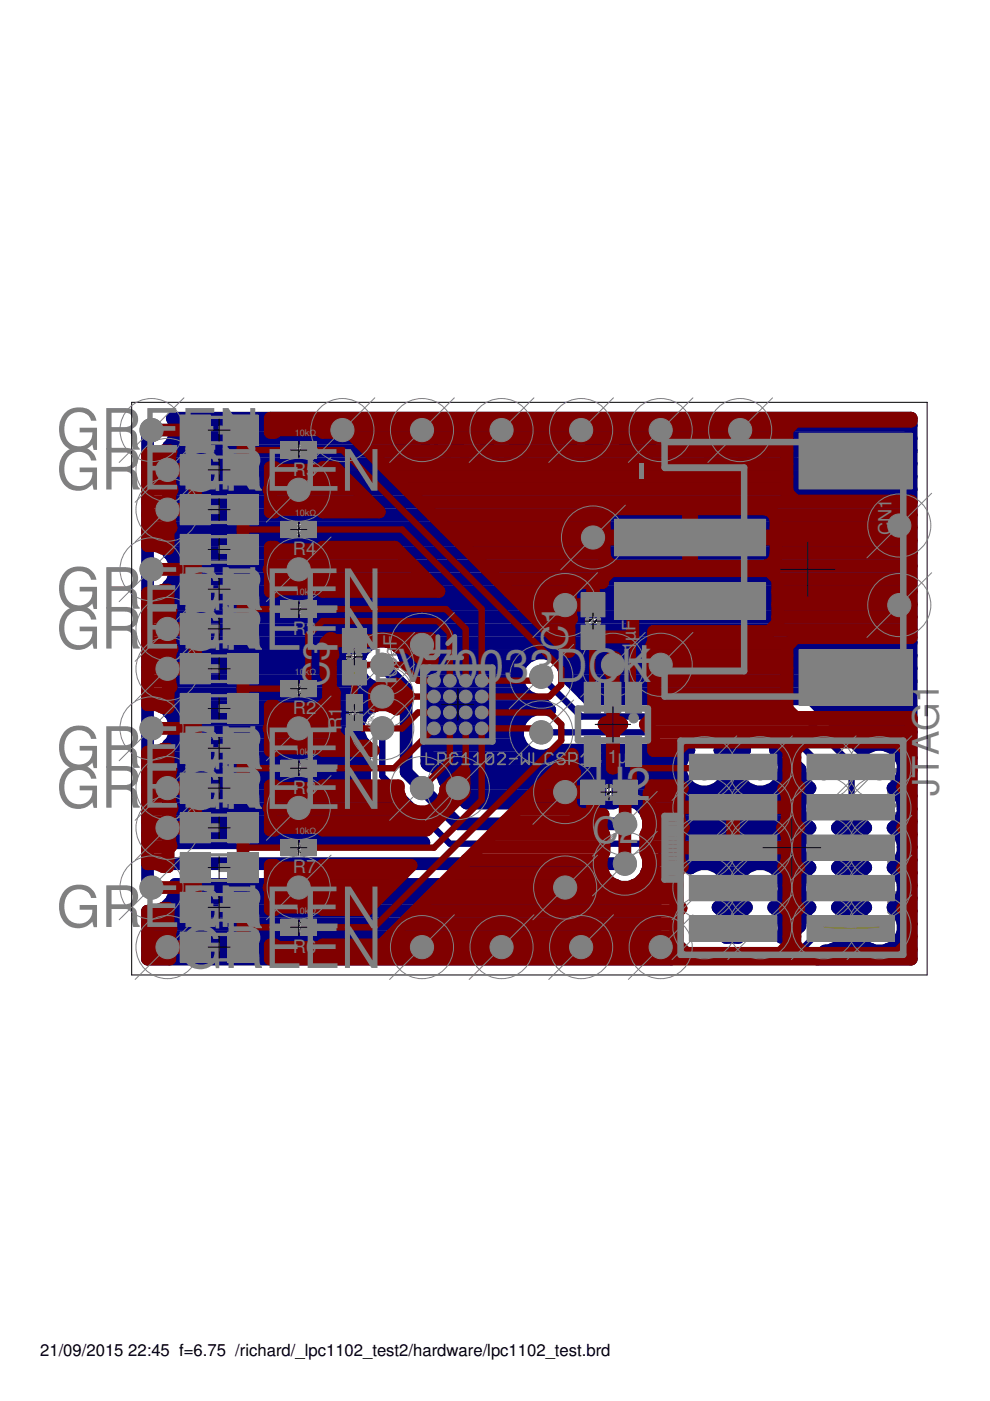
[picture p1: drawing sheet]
<svg xmlns="http://www.w3.org/2000/svg" width="210mm" height="297mm" viewBox="0 0 210 297" stroke-linecap="round" stroke-linejoin="round" font-family="sans-serif">
<defs><g id="words">
<g font-size="13.6" fill="#808080">
<text x="139.7" y="102.1" transform="rotate(-90 139.7 102.1)">-</text>
<text x="139.7" y="144" transform="rotate(-90 139.7 144)">+</text>
</g>
<g font-size="12.1" fill="#808080">
<text x="12" y="95.3">GR</text>
<text x="30.1" y="95.3">E</text>
<text x="38.2" y="95.3">EN</text>
<text x="12" y="103.8">GR</text>
<text x="30.1" y="103.8">E</text>
<text x="37.9" y="104">GREEN</text>
<text x="38.2" y="103.8">EN</text>
<text x="12" y="129.1">GR</text>
<text x="30.1" y="129.1">E</text>
<text x="37.9" y="129.3">GRE</text>
<text x="38.2" y="129.1">EN</text>
<text x="64.1" y="129.3">EN</text>
<text x="12" y="137.5">GR</text>
<text x="30.1" y="137.5">E</text>
<text x="37.9" y="137.8">GREE</text>
<text x="38.2" y="137.5">EN</text>
<text x="72.2" y="137.8">N</text>
<text x="12" y="162.8">GR</text>
<text x="30.1" y="162.8">E</text>
<text x="37.9" y="163.1">GRE</text>
<text x="38.2" y="162.8">EN</text>
<text x="64.1" y="163.1">EN</text>
<text x="12" y="171.2">GR</text>
<text x="30.1" y="171.2">E</text>
<text x="37.9" y="171.5">GREEN</text>
<text x="38.2" y="171.2">EN</text>
<text x="12" y="196.5">GR</text>
<text x="30.1" y="196.5">EGRE</text>
<text x="38.2" y="196.5">EN</text>
<text x="64.1" y="196.8">EN</text>
<text x="37.9" y="205.2">GREEN</text>
</g>
<g font-size="9.7" fill="#808080">
<text x="73" y="144.6">T</text>
<text x="78.9" y="144.6">LV</text>
<text x="90.7" y="144.6">700</text>
<text x="106.9" y="144.6">33DC</text>
<text x="131.6" y="144.6">K</text>
<text x="125.7" y="169.6">U</text>
<text x="132.7" y="169.6">2</text>
</g>
<g font-size="7.7" fill="#808080">
<text x="120.4" y="132.5" transform="rotate(-90 120.4 132.5)">1</text>
<text x="69.8" y="140.1" transform="rotate(-90 69.8 140.1)">3</text>
<text x="120.4" y="138.1" transform="rotate(-90 120.4 138.1)">C</text>
<text x="69.8" y="145.7" transform="rotate(-90 69.8 145.7)">C</text>
<text x="199.1" y="168.8" transform="rotate(-90 199.1 168.8)">JTAG1</text>
<text x="125.6" y="178.8">C2</text>
</g>
<g font-size="3.9" fill="#808080">
<text x="62.1" y="100.8">R5</text>
<text x="189" y="113.5" transform="rotate(-90 189 113.5)">CN1</text>
<text x="62.1" y="117.7">R4</text>
<text x="62.1" y="134.6">R3</text>
<text x="134.7" y="135.9" transform="rotate(-90 134.7 135.9)">µF</text>
<text x="134.7" y="138.1" transform="rotate(-90 134.7 138.1)">1</text>
<text x="84.1" y="145.7" transform="rotate(-90 84.1 145.7)">100nF</text>
<text x="62.1" y="151.4">R2</text>
<text x="72.5" y="154.8" transform="rotate(-90 72.5 154.8)">R</text>
<text x="72.5" y="152" transform="rotate(-90 72.5 152)">1</text>
<text x="128.9" y="161.7">1</text>
<text x="131" y="161.7">µ</text>
<text x="62.1" y="168.3">R8</text>
<text x="62.1" y="185.2">R7</text>
<text x="62.1" y="202">R6</text>
</g>
<g font-size="3.5">
<text x="8.5" y="287.5">21/09/2015</text>
<text x="27.2" y="287.5">22:45 f=6.75 /richard/_lpc1102_test2/hardware/lpc1102_test.brd</text>
</g>
<g font-size="1.9" fill="#808080">
<text x="62.5" y="92.5">10kΩ</text>
<text x="62.5" y="109.4">10kΩ</text>
<text x="62.5" y="126.2">10kΩ</text>
<text x="62.5" y="143.1">10k</text>
<text x="65.6" y="143.1">Ω</text>
<text x="79.4" y="154.8" transform="rotate(-90 79.4 154.8)">10kΩ</text>
<text x="62.5" y="160">10kΩ</text>
<text x="62.5" y="176.8">10kΩ</text>
<text x="62.5" y="193.7">10kΩ</text>
</g>
</g></defs>
<g fill="none" stroke="#808080" stroke-width="1.2">
<path d="M83.4 92.5v5.7h2.9l.9-1v-1.8l-.9-1h-2.9M89.6 94.4h1l1.9 1.9M92.5 94.4v3.8M97.8 94.4h-1.9l-.9 1v2.8h2.8l1-1-1-.9h-2.8M101.3 95.4l1-1h1.8l1 1v1.8l-1 1h-1.8l-1-1zM111.4 92.5v5.7h-2.8l-1-1v-1.8l1-1h2.8M120 94.4h1.9M121 93.5v3.7l-1 1M124.4 94.4h2.9l.9 1-.9 .9h-1.9l-1 .9 1 1h2.8M134.5 96.3h-3.8v-.9l1-1h1.9l.9 1v1.8l-.9 1h-1.9M136.8 94.4h1.9M137.8 93.5v3.7l-1 1"/>
<path d="M151.4 93.5l-1-1h-1.9l-.9 1v.9l3.8 3.8h-3.8M153.9 93.5v3.7l.9 1h1.9l1-1M153.9 93.5l.9-1h1.9l1 1v3.7M153.9 93.5l3.8 3.7M160.2 98.2h3.8M164 94.4l-1.9-1.9v5.7M166.5 98.2h3.8M170.3 94.4l-1.9-1.9v5.7M172.8 93.5l1-1h1.9l.9 1v3.7l-.9 1h-1.9l-1-1M182.9 96.3h-2.8l-1-.9v-1.9l1-1h2.8v5.7M189.2 92.5v5.7h-3.7"/>
</g>
<path d="M190.7 163.3v2.8M191.4 168v2.1l-.7 .7h-1.4l-.7-.7v-2.1h4.2M191.4 169.4l1.4 1.4M192.8 163.3h-2.8l-1.4 1.4 1.4 1.4h2.8M192.8 172.6h-4.2l1.4 1.4-1.4 1.4h4.2M188.6 191.2h4.2v2.2l-.7 .7h-2.8l-.7-.7zM188.6 186.6h4.2l-1.4 1.4 1.4 1.4h-4.2M192.1 181.9l.7 .7v1.4l-.7 .7h-.7l-.7-.7v-1.4l-.7-.7h-.7l-.7 .7v1.4l.7 .7" fill="none" stroke="#808080" stroke-width=".87"/>
<g fill="#808080" stroke="#808080" stroke-width=".21">
<circle cx="97.1" cy="167.1" r="2.46"/>
<circle cx="81" cy="147.7" r="2.46"/>
<circle cx="125.7" cy="114" r="2.46"/>
<circle cx="35.5" cy="200.8" r="2.46"/>
<circle cx="35.5" cy="175.5" r="2.46"/>
<circle cx="35.5" cy="167.1" r="2.46"/>
<circle cx="35.5" cy="141.8" r="2.46"/>
<circle cx="35.5" cy="133.4" r="2.46"/>
<circle cx="35.5" cy="108.1" r="2.46"/>
<circle cx="35.5" cy="99.6" r="2.46"/>
<circle cx="149.4" cy="171.3" r="2.46"/>
<circle cx="161.2" cy="171.3" r="2.46"/>
<circle cx="149.4" cy="179.7" r="2.46"/>
<circle cx="161.2" cy="179.7" r="2.46"/>
<circle cx="89.5" cy="136.7" r="2.46"/>
<circle cx="63.3" cy="154.4" r="2.46"/>
<circle cx="63.3" cy="171.3" r="2.46"/>
<circle cx="63.3" cy="188.2" r="2.46"/>
<circle cx="63.3" cy="120.7" r="2.46"/>
<circle cx="63.3" cy="103.8" r="2.46"/>
<circle cx="119.8" cy="167.9" r="2.46"/>
<circle cx="119.8" cy="128.3" r="2.46"/>
<circle cx="130" cy="140.9" r="2.46"/>
<circle cx="119.8" cy="188.2" r="2.46"/>
<circle cx="89.5" cy="200.8" r="2.46"/>
<circle cx="106.3" cy="200.8" r="2.46"/>
<circle cx="123.2" cy="200.8" r="2.46"/>
<circle cx="140.1" cy="200.8" r="2.46"/>
<circle cx="89.5" cy="91.2" r="2.46"/>
<circle cx="72.6" cy="91.2" r="2.46"/>
<circle cx="106.3" cy="91.2" r="2.46"/>
<circle cx="123.2" cy="91.2" r="2.46"/>
<circle cx="140.1" cy="91.2" r="2.46"/>
<circle cx="156.9" cy="91.2" r="2.46"/>
<circle cx="190.7" cy="111.4" r="2.46"/>
<circle cx="190.7" cy="128.3" r="2.46"/>
<circle cx="140.1" cy="140.9" r="2.46"/>
<circle cx="114.8" cy="143.5" r="2.46"/>
<circle cx="174.6" cy="171.3" r="2.46"/>
<circle cx="186.5" cy="171.3" r="2.46"/>
<circle cx="114.8" cy="155.3" r="2.46"/>
<circle cx="174.6" cy="162.9" r="2.46"/>
<circle cx="186.5" cy="162.9" r="2.46"/>
<circle cx="89.5" cy="167.1" r="2.46"/>
<circle cx="81" cy="140.9" r="2.46"/>
<circle cx="132.5" cy="174.7" r="2.46"/>
<circle cx="149.4" cy="162.9" r="2.46"/>
<circle cx="161.2" cy="162.9" r="2.46"/>
<circle cx="32.1" cy="188.2" r="2.46"/>
<circle cx="32.1" cy="154.4" r="2.46"/>
<circle cx="32.1" cy="120.7" r="2.46"/>
<circle cx="32.1" cy="91.2" r="2.46"/>
<circle cx="132.5" cy="183.1" r="2.46"/>
<circle cx="81" cy="154.4" r="2.46"/>
<circle cx="174.6" cy="196.6" r="2.46"/>
<circle cx="186.5" cy="196.6" r="2.46"/>
<circle cx="149.4" cy="196.6" r="2.46"/>
<circle cx="161.2" cy="196.6" r="2.46"/>
<circle cx="161.2" cy="188.2" r="2.46"/>
<circle cx="149.4" cy="188.2" r="2.46"/>
<circle cx="186.5" cy="188.2" r="2.46"/>
<circle cx="174.6" cy="188.2" r="2.46"/>
<circle cx="174.6" cy="179.7" r="2.46"/>
<circle cx="186.5" cy="179.7" r="2.46"/>
</g>
<g fill="none" stroke="#000080" stroke-width="2.8">
<path d="M35.7 98.3h157.5M35.7 95.6h157.5M36.9 92.9h156.3M37.2 90.2v2l-.8 1.8-.7 .7v22.5a4.8 4.8 0 0 1 0 7v26.7a4.8 4.8 0 0 1 0 7.1M37.2 90.2l-.6-1.5h156.6v114.6h-20l1.7-1.7a5.1 5.1 0 0 0 4.7-3.6 5.1 5.1 0 0 0-2-5.6 5.1 5.1 0 0 0 0-8.5 5.1 5.1 0 0 0 0-8.4l1.3-1.3 .5-1.2 2.1 2h1.6l.4 .5a5.1 5.1 0 0 0 0 8.4 5.1 5.1 0 0 0 0 8.5 5.1 5.1 0 0 0-.9 7.6 5.1 5.1 0 0 0 7.7 0 5.1 5.1 0 0 0-.9-7.6 5.1 5.1 0 0 0 0-8.5 5.1 5.1 0 0 0 0-8.4l1.3-1.3M37.2 90.2h156M35.7 114.6h157.5M35.7 111.9h157.5M35.7 109.2h157.5M35.7 106.4h157.5M35.7 103.7h157.5M35.7 101h157.5"/>
<path d="M35.9 117.3h157.3M37.2 120h156M35.7 139h40.7M35.7 136.3h43.5M35.7 133.6h157.5M35.7 130.9h157.5M35.7 128.1h157.5M35.7 125.4h157.5M36.8 122.7h156.4M82.9 136.3h110.3M85.7 139h26.8M117.1 139h76.1"/>
<path d="M35.7 158v20.7h54.2l-12.6-12.6v-8.3a5 5 0 0 1-.8-5.8 5 5 0 0 1 5.2-2.6v-1.6l-2-2a5.1 5.1 0 0 1-2.3-8.5 5.1 5.1 0 0 1 8.5 2.3l4 3.9 .6 1.6v16.8l.4 .3 1.4 .6 1.4 1.4 .7 1.5 4.5 4.5h31.1a5 5 0 0 1 5.3 .2 5 5 0 0 1 2.2 4.7h2.4l6.5 6.4v2.5a5.1 5.1 0 0 1 7.2 1.2 5.1 5.1 0 0 1-1.3 7.2 4.9 4.9 0 0 1 1.6 6.3h2.7a4.9 4.9 0 0 1 1.6-6.3 5.1 5.1 0 0 1-.9-7.7 5.1 5.1 0 0 1 7.7 0 5.1 5.1 0 0 1-.9 7.7 4.9 4.9 0 0 1 1.6 6.3h1.5l2.4-2.4v-.7l.8-1.9 1.3-1.3a5.1 5.1 0 0 1 0-8.5 5.1 5.1 0 0 1 0-8.4 5.1 5.1 0 0 1 0-8.4l-1.3-1.4-.8-1.8v-.8l-4.1-4.1h-1.1a5.1 5.1 0 0 1 .4 7.4 5.1 5.1 0 0 1-7.3 0 5.1 5.1 0 0 1 .4-7.4h-5.2a5.1 5.1 0 0 1 .3 7.4 5.1 5.1 0 0 1-7.3 0 5.1 5.1 0 0 1 .3-7.4h-27.8a5.1 5.1 0 0 1-8.5-2.8 5.1 5.1 0 0 1 6.8-5.6l-2-2.1a5.1 5.1 0 0 1-4.8-5.2 5.1 5.1 0 0 1 5-5 5.1 5.1 0 0 1 5.1 4.9l5 4.9h47.2l11 11.1a5.1 5.1 0 0 1 7.5 .5 5.1 5.1 0 0 1-1.1 7.4 5.1 5.1 0 0 1 1.3 7.1M35.7 149.8h43.3M35.7 147.1h45.2M35.7 144.4h41.7M35.7 141.7h40.3M35.8 157.9h41.5M36.8 152.5h39.6M37.2 155.2h38.8M88.1 141.7h22M90.2 144.4h19.5M90.5 157.9h19.9M90.5 155.2h19.2"/>
<path d="M90.5 152.5h20M90.5 149.8h25.3M90.5 147.1h20.8M119.5 141.7h73.7M121 144.4h72.2M123.7 147.1h69.5M173.7 149.8h19.5M176.4 152.5h16.8M179.1 155.2h14.1M181.8 157.9h3.4M187.7 157.9h5.5M35.7 176.9h52.4"/>
<path d="M35.7 174.2h49.7M35.7 171.5h47M35.7 168.8h44.2M35.7 166.1h41.6M35.7 163.4h41.6M35.7 160.7h41.6M79.5 168.3h.1M90.5 160.7h54.3M92.9 163.4h51.4M94.7 166.1h50.7M97.5 168.8h72.7M136.4 171.5h33.2"/>
<path d="M137.5 174.2h32.9M141.7 176.9h28.6M144.4 179.6h25.2M153.3 166.1h3.9M153.9 160.7h2.7M154.4 163.4h1.7M165.1 166.1h5.6M165.7 160.7h1.4M166.2 163.4h3.4M178.9 174.2h1.8M178.9 176.9h3.3M179.7 179.6h1.7"/>
<path d="M190.4 166.1h2.8M190.7 174.2h2.5M190.7 176.9h2.5M190.9 168.8h2.3M191 160.7h2.2M191.5 179.6h1.7M191.5 171.5h1.7M191.5 163.4h1.7M31.3 193.2a5 5 0 0 0 5.9-5.7h92.8a5 5 0 0 0 7.5-4.2l1.4 1.4v15.1l3.4 3.5h-111zM31.3 198.6h107.6M31.3 195.9h107.6M33.2 193.2h105.7"/>
<path d="M36.6 190.5h102.3M37.2 187.7h93.3M134.5 187.7h4.4M137.1 185h1.8M146.4 182.3h23.9M153.1 193.2h4.4M153.4 185h3.8M153.9 190.5h2.8M154 198.6h2.5M154.4 195.9h1.7M154.4 187.7h1.7M164.8 193.2h6.1"/>
<path d="M165.2 185h5.4M165.7 190.5h4.4M165.8 198.6h1.5M166.2 195.9h3.4M166.2 187.7h3.4M178.4 193.2h4.4M178.6 185h3.9M179 182.3h3.1M179.2 190.5h2.7M179.3 198.6h2.5M179.7 195.9h1.7M179.7 187.7h1.7"/>
<path d="M190.2 193.2h3M190.5 185h2.7M190.8 182.3h2.4M191 190.5h2.2M191.1 198.6h2.1M191.5 195.9h1.7M191.5 187.7h1.7M31.3 201.3h109M176.5 201.3h8.1M188.3 201.3h4.9"/>
</g>
<path d="M81 154.4v10.1l14.4 14.4h43l4.2 4.2v15.2l4.2 4.2h21.9l5.9-5.9M114.8 143.5l8.4 8.4h47.2l10.2 10.1v6.8l2.5 2.5h3.4M114.8 155.3h52.2l7.6 7.6" fill="none" stroke="#000080" stroke-width="1.4"/>
<path d="M32.1 91.2l-.8 .8v96.2h.8M31.3 120.7h.8M31.3 154.4h.8M81 140.9l5.1 5.1v17.7l11 11h35.4M31.3 183.1h101.2" fill="none" stroke="#000080" stroke-width="2.7"/>
<circle cx="97.1" cy="167.1" r="1.95" fill="#008000" stroke="#008000" stroke-width=".21"/>
<circle cx="97.1" cy="167.1" r="1.12" fill="#fff" stroke="#000" stroke-width=".21"/>
<circle cx="81" cy="147.7" r="1.95" fill="#008000" stroke="#008000" stroke-width=".21"/>
<circle cx="81" cy="147.7" r="1.12" fill="#fff" stroke="#000" stroke-width=".21"/>
<circle cx="125.7" cy="114" r="1.95" fill="#008000" stroke="#008000" stroke-width=".21"/>
<circle cx="125.7" cy="114" r="1.12" fill="#fff" stroke="#000" stroke-width=".21"/>
<circle cx="35.5" cy="200.8" r="1.95" fill="#008000" stroke="#008000" stroke-width=".21"/>
<circle cx="35.5" cy="200.8" r="1.12" fill="#fff" stroke="#000" stroke-width=".21"/>
<circle cx="35.5" cy="175.5" r="1.95" fill="#008000" stroke="#008000" stroke-width=".21"/>
<circle cx="35.5" cy="175.5" r="1.12" fill="#fff" stroke="#000" stroke-width=".21"/>
<circle cx="35.5" cy="167.1" r="1.95" fill="#008000" stroke="#008000" stroke-width=".21"/>
<circle cx="35.5" cy="167.1" r="1.12" fill="#fff" stroke="#000" stroke-width=".21"/>
<circle cx="35.5" cy="141.8" r="1.95" fill="#008000" stroke="#008000" stroke-width=".21"/>
<circle cx="35.5" cy="141.8" r="1.12" fill="#fff" stroke="#000" stroke-width=".21"/>
<circle cx="35.5" cy="133.3" r="1.95" fill="#008000" stroke="#008000" stroke-width=".21"/>
<circle cx="35.5" cy="133.4" r="1.12" fill="#fff" stroke="#000" stroke-width=".21"/>
<circle cx="35.5" cy="108.1" r="1.95" fill="#008000" stroke="#008000" stroke-width=".21"/>
<circle cx="35.5" cy="108.1" r="1.12" fill="#fff" stroke="#000" stroke-width=".21"/>
<circle cx="35.5" cy="99.6" r="1.95" fill="#008000" stroke="#008000" stroke-width=".21"/>
<circle cx="35.5" cy="99.6" r="1.12" fill="#fff" stroke="#000" stroke-width=".21"/>
<circle cx="149.4" cy="171.3" r="1.95" fill="#008000" stroke="#008000" stroke-width=".21"/>
<circle cx="149.4" cy="171.3" r="1.12" fill="#fff" stroke="#000" stroke-width=".21"/>
<circle cx="161.2" cy="171.3" r="1.95" fill="#008000" stroke="#008000" stroke-width=".21"/>
<circle cx="161.2" cy="171.3" r="1.12" fill="#fff" stroke="#000" stroke-width=".21"/>
<circle cx="149.4" cy="179.7" r="1.95" fill="#008000" stroke="#008000" stroke-width=".21"/>
<circle cx="149.4" cy="179.7" r="1.12" fill="#fff" stroke="#000" stroke-width=".21"/>
<circle cx="161.2" cy="179.7" r="1.95" fill="#008000" stroke="#008000" stroke-width=".21"/>
<circle cx="161.2" cy="179.7" r="1.12" fill="#fff" stroke="#000" stroke-width=".21"/>
<circle cx="89.5" cy="136.7" r="1.95" fill="#008000" stroke="#008000" stroke-width=".21"/>
<circle cx="89.5" cy="136.7" r="1.12" fill="#fff" stroke="#000" stroke-width=".21"/>
<circle cx="63.3" cy="154.4" r="1.95" fill="#008000" stroke="#008000" stroke-width=".21"/>
<circle cx="63.3" cy="154.4" r="1.12" fill="#fff" stroke="#000" stroke-width=".21"/>
<circle cx="63.3" cy="171.3" r="1.95" fill="#008000" stroke="#008000" stroke-width=".21"/>
<circle cx="63.3" cy="171.3" r="1.12" fill="#fff" stroke="#000" stroke-width=".21"/>
<circle cx="63.3" cy="188.2" r="1.95" fill="#008000" stroke="#008000" stroke-width=".21"/>
<circle cx="63.3" cy="188.2" r="1.12" fill="#fff" stroke="#000" stroke-width=".21"/>
<circle cx="63.3" cy="120.7" r="1.95" fill="#008000" stroke="#008000" stroke-width=".21"/>
<circle cx="63.3" cy="120.7" r="1.12" fill="#fff" stroke="#000" stroke-width=".21"/>
<circle cx="63.3" cy="103.8" r="1.95" fill="#008000" stroke="#008000" stroke-width=".21"/>
<circle cx="63.3" cy="103.8" r="1.12" fill="#fff" stroke="#000" stroke-width=".21"/>
<circle cx="119.8" cy="167.9" r="1.95" fill="#008000" stroke="#008000" stroke-width=".21"/>
<circle cx="119.8" cy="167.9" r="1.12" fill="#fff" stroke="#000" stroke-width=".21"/>
<circle cx="119.8" cy="128.3" r="1.95" fill="#008000" stroke="#008000" stroke-width=".21"/>
<circle cx="119.8" cy="128.3" r="1.12" fill="#fff" stroke="#000" stroke-width=".21"/>
<circle cx="130" cy="140.9" r="1.95" fill="#008000" stroke="#008000" stroke-width=".21"/>
<circle cx="130" cy="140.9" r="1.12" fill="#fff" stroke="#000" stroke-width=".21"/>
<circle cx="119.8" cy="188.2" r="1.95" fill="#008000" stroke="#008000" stroke-width=".21"/>
<circle cx="119.8" cy="188.2" r="1.12" fill="#fff" stroke="#000" stroke-width=".21"/>
<circle cx="89.5" cy="200.8" r="1.95" fill="#008000" stroke="#008000" stroke-width=".21"/>
<circle cx="89.5" cy="200.8" r="1.12" fill="#fff" stroke="#000" stroke-width=".21"/>
<circle cx="106.3" cy="200.8" r="1.95" fill="#008000" stroke="#008000" stroke-width=".21"/>
<circle cx="106.3" cy="200.8" r="1.12" fill="#fff" stroke="#000" stroke-width=".21"/>
<circle cx="123.2" cy="200.8" r="1.95" fill="#008000" stroke="#008000" stroke-width=".21"/>
<circle cx="123.2" cy="200.8" r="1.12" fill="#fff" stroke="#000" stroke-width=".21"/>
<circle cx="140.1" cy="200.8" r="1.95" fill="#008000" stroke="#008000" stroke-width=".21"/>
<circle cx="140.1" cy="200.8" r="1.12" fill="#fff" stroke="#000" stroke-width=".21"/>
<circle cx="89.5" cy="91.2" r="1.95" fill="#008000" stroke="#008000" stroke-width=".21"/>
<circle cx="89.5" cy="91.2" r="1.12" fill="#fff" stroke="#000" stroke-width=".21"/>
<circle cx="72.6" cy="91.2" r="1.95" fill="#008000" stroke="#008000" stroke-width=".21"/>
<circle cx="72.6" cy="91.2" r="1.12" fill="#fff" stroke="#000" stroke-width=".21"/>
<circle cx="106.3" cy="91.2" r="1.95" fill="#008000" stroke="#008000" stroke-width=".21"/>
<circle cx="106.3" cy="91.2" r="1.12" fill="#fff" stroke="#000" stroke-width=".21"/>
<circle cx="123.2" cy="91.2" r="1.95" fill="#008000" stroke="#008000" stroke-width=".21"/>
<circle cx="123.2" cy="91.2" r="1.12" fill="#fff" stroke="#000" stroke-width=".21"/>
<circle cx="140.1" cy="91.2" r="1.95" fill="#008000" stroke="#008000" stroke-width=".21"/>
<circle cx="140.1" cy="91.2" r="1.12" fill="#fff" stroke="#000" stroke-width=".21"/>
<circle cx="156.9" cy="91.2" r="1.95" fill="#008000" stroke="#008000" stroke-width=".21"/>
<circle cx="156.9" cy="91.2" r="1.12" fill="#fff" stroke="#000" stroke-width=".21"/>
<circle cx="190.7" cy="111.4" r="1.95" fill="#008000" stroke="#008000" stroke-width=".21"/>
<circle cx="190.7" cy="111.4" r="1.12" fill="#fff" stroke="#000" stroke-width=".21"/>
<circle cx="190.7" cy="128.3" r="1.95" fill="#008000" stroke="#008000" stroke-width=".21"/>
<circle cx="190.7" cy="128.3" r="1.12" fill="#fff" stroke="#000" stroke-width=".21"/>
<circle cx="140.1" cy="140.9" r="1.95" fill="#008000" stroke="#008000" stroke-width=".21"/>
<circle cx="140.1" cy="140.9" r="1.12" fill="#fff" stroke="#000" stroke-width=".21"/>
<circle cx="114.8" cy="143.5" r="1.95" fill="#008000" stroke="#008000" stroke-width=".21"/>
<circle cx="114.8" cy="143.5" r="1.12" fill="#fff" stroke="#000" stroke-width=".21"/>
<circle cx="174.6" cy="171.3" r="1.95" fill="#008000" stroke="#008000" stroke-width=".21"/>
<circle cx="174.6" cy="171.3" r="1.12" fill="#fff" stroke="#000" stroke-width=".21"/>
<circle cx="186.5" cy="171.3" r="1.95" fill="#008000" stroke="#008000" stroke-width=".21"/>
<circle cx="186.5" cy="171.3" r="1.12" fill="#fff" stroke="#000" stroke-width=".21"/>
<circle cx="114.8" cy="155.3" r="1.95" fill="#008000" stroke="#008000" stroke-width=".21"/>
<circle cx="114.8" cy="155.3" r="1.12" fill="#fff" stroke="#000" stroke-width=".21"/>
<circle cx="174.6" cy="162.9" r="1.95" fill="#008000" stroke="#008000" stroke-width=".21"/>
<circle cx="174.6" cy="162.9" r="1.12" fill="#fff" stroke="#000" stroke-width=".21"/>
<circle cx="186.5" cy="162.9" r="1.95" fill="#008000" stroke="#008000" stroke-width=".21"/>
<circle cx="186.5" cy="162.9" r="1.12" fill="#fff" stroke="#000" stroke-width=".21"/>
<circle cx="89.5" cy="167.1" r="1.95" fill="#008000" stroke="#008000" stroke-width=".21"/>
<circle cx="89.5" cy="167.1" r="1.12" fill="#fff" stroke="#000" stroke-width=".21"/>
<circle cx="81" cy="140.9" r="1.95" fill="#008000" stroke="#008000" stroke-width=".21"/>
<circle cx="81" cy="140.9" r="1.12" fill="#fff" stroke="#000" stroke-width=".21"/>
<circle cx="132.5" cy="174.7" r="1.95" fill="#008000" stroke="#008000" stroke-width=".21"/>
<circle cx="132.5" cy="174.7" r="1.12" fill="#fff" stroke="#000" stroke-width=".21"/>
<circle cx="149.4" cy="162.9" r="1.95" fill="#008000" stroke="#008000" stroke-width=".21"/>
<circle cx="149.4" cy="162.9" r="1.12" fill="#fff" stroke="#000" stroke-width=".21"/>
<circle cx="161.2" cy="162.9" r="1.95" fill="#008000" stroke="#008000" stroke-width=".21"/>
<circle cx="161.2" cy="162.9" r="1.12" fill="#fff" stroke="#000" stroke-width=".21"/>
<circle cx="32.1" cy="188.2" r="1.95" fill="#008000" stroke="#008000" stroke-width=".21"/>
<circle cx="32.1" cy="188.2" r="1.12" fill="#fff" stroke="#000" stroke-width=".21"/>
<circle cx="32.1" cy="154.4" r="1.95" fill="#008000" stroke="#008000" stroke-width=".21"/>
<circle cx="32.1" cy="154.4" r="1.12" fill="#fff" stroke="#000" stroke-width=".21"/>
<circle cx="32.1" cy="120.7" r="1.95" fill="#008000" stroke="#008000" stroke-width=".21"/>
<circle cx="32.1" cy="120.7" r="1.12" fill="#fff" stroke="#000" stroke-width=".21"/>
<circle cx="32.1" cy="91.2" r="1.95" fill="#008000" stroke="#008000" stroke-width=".21"/>
<circle cx="32.1" cy="91.2" r="1.12" fill="#fff" stroke="#000" stroke-width=".21"/>
<circle cx="132.5" cy="183.1" r="1.95" fill="#008000" stroke="#008000" stroke-width=".21"/>
<circle cx="132.5" cy="183.1" r="1.12" fill="#fff" stroke="#000" stroke-width=".21"/>
<circle cx="81" cy="154.4" r="1.95" fill="#008000" stroke="#008000" stroke-width=".21"/>
<circle cx="81" cy="154.4" r="1.12" fill="#fff" stroke="#000" stroke-width=".21"/>
<circle cx="174.6" cy="196.6" r="1.95" fill="#008000" stroke="#008000" stroke-width=".21"/>
<circle cx="174.6" cy="196.6" r="1.12" fill="#fff" stroke="#000" stroke-width=".21"/>
<circle cx="186.5" cy="196.6" r="1.95" fill="#008000" stroke="#008000" stroke-width=".21"/>
<circle cx="186.5" cy="196.6" r="1.12" fill="#fff" stroke="#000" stroke-width=".21"/>
<circle cx="149.4" cy="196.6" r="1.95" fill="#008000" stroke="#008000" stroke-width=".21"/>
<circle cx="149.4" cy="196.6" r="1.12" fill="#fff" stroke="#000" stroke-width=".21"/>
<circle cx="161.2" cy="196.6" r="1.95" fill="#008000" stroke="#008000" stroke-width=".21"/>
<circle cx="161.2" cy="196.6" r="1.12" fill="#fff" stroke="#000" stroke-width=".21"/>
<circle cx="161.2" cy="188.2" r="1.95" fill="#008000" stroke="#008000" stroke-width=".21"/>
<circle cx="161.2" cy="188.2" r="1.12" fill="#fff" stroke="#000" stroke-width=".21"/>
<circle cx="149.4" cy="188.2" r="1.95" fill="#008000" stroke="#008000" stroke-width=".21"/>
<circle cx="149.4" cy="188.2" r="1.12" fill="#fff" stroke="#000" stroke-width=".21"/>
<circle cx="186.5" cy="188.2" r="1.95" fill="#008000" stroke="#008000" stroke-width=".21"/>
<circle cx="186.5" cy="188.2" r="1.12" fill="#fff" stroke="#000" stroke-width=".21"/>
<circle cx="174.6" cy="188.2" r="1.95" fill="#008000" stroke="#008000" stroke-width=".21"/>
<circle cx="174.6" cy="188.2" r="1.12" fill="#fff" stroke="#000" stroke-width=".21"/>
<circle cx="174.6" cy="179.7" r="1.95" fill="#008000" stroke="#008000" stroke-width=".21"/>
<circle cx="174.6" cy="179.7" r="1.12" fill="#fff" stroke="#000" stroke-width=".21"/>
<circle cx="186.5" cy="179.7" r="1.95" fill="#008000" stroke="#008000" stroke-width=".21"/>
<circle cx="186.5" cy="179.7" r="1.12" fill="#fff" stroke="#000" stroke-width=".21"/>
<g fill="#800000" stroke="#800000" stroke-width=".21">
<circle cx="92" cy="144.3" r="1.19"/>
<circle cx="92" cy="147.7" r="1.19"/>
<circle cx="92" cy="151.1" r="1.19"/>
<circle cx="92" cy="154.4" r="1.19"/>
<circle cx="95.4" cy="144.3" r="1.19"/>
<circle cx="95.4" cy="147.7" r="1.19"/>
<circle cx="95.4" cy="151.1" r="1.19"/>
<circle cx="95.4" cy="154.4" r="1.19"/>
<circle cx="98.7" cy="144.3" r="1.19"/>
<circle cx="98.7" cy="147.7" r="1.19"/>
<circle cx="98.7" cy="151.1" r="1.19"/>
<circle cx="98.7" cy="154.4" r="1.19"/>
<circle cx="102.1" cy="144.3" r="1.19"/>
<circle cx="102.1" cy="147.7" r="1.19"/>
<circle cx="102.1" cy="151.1" r="1.19"/>
<circle cx="102.1" cy="154.4" r="1.19"/>
</g>
<g fill="#800000" stroke="#800000" stroke-width=".21">
<path d="M130.8 110.6h31v6.7h-31z"/>
<path d="M130.8 124.1h31v6.7h-31z"/>
<path d="M169.9 92.4h23v10.8h-23z"/>
<path d="M169.9 138.2h23v10.8h-23z"/>
<path d="M171.6 160.4h17.5v4.4h-17.5z"/>
<path d="M171.6 169h17.5v4.4h-17.5z"/>
<path d="M171.6 177.5h17.5v4.4h-17.5z"/>
<path d="M171.6 186.1h17.5v4.4h-17.5z"/>
<path d="M171.6 194.7h17.5v4.4h-17.5z"/>
<path d="M146.7 160.4h17.5v4.4h-17.5z"/>
<path d="M146.7 169h17.5v4.4h-17.5z"/>
<path d="M146.7 177.5h17.5v4.4h-17.5z"/>
<path d="M146.7 186.1h17.5v4.4h-17.5z"/>
<path d="M146.7 194.7h17.5v4.4h-17.5z"/>
<path d="M73.1 140.7h4.1v4h-4.1z"/>
<path d="M73.1 133.8h4.1v4.1h-4.1z"/>
<path d="M123.7 133.1h4.1v4h-4.1z"/>
<path d="M123.7 126.2h4.1v4.1h-4.1z"/>
<path d="M130.5 165.9h4.1v4.1h-4.1z"/>
<path d="M123.7 165.9h4v4.1h-4z"/>
<path d="M73.9 151.9h2.4v2.4h-2.4z"/>
<path d="M73.9 147.8h2.4v2.4h-2.4z"/>
<path d="M64.2 144.8h2.4v2.4h-2.4z"/>
<path d="M60.1 144.8h2.4v2.4h-2.4z"/>
<path d="M64.2 127.9h2.4v2.4h-2.4z"/>
<path d="M60.1 127.9h2.4v2.4h-2.4z"/>
<path d="M64.2 111.1h2.4v2.4h-2.4z"/>
<path d="M60.1 111.1h2.4v2.4h-2.4z"/>
<path d="M64.2 94.2h2.4v2.4h-2.4z"/>
<path d="M60.1 94.2h2.4v2.4h-2.4z"/>
<path d="M64.2 195.4h2.4v2.4h-2.4z"/>
<path d="M60.1 195.4h2.4v2.4h-2.4z"/>
<path d="M64.2 178.5h2.4v2.4h-2.4z"/>
<path d="M60.1 178.5h2.4v2.4h-2.4z"/>
<path d="M64.2 161.7h2.4v2.4h-2.4z"/>
<path d="M60.1 161.7h2.4v2.4h-2.4z"/>
<path d="M124.4 156.6h2.3v5.4h-2.3z"/>
<path d="M133.2 156.6h2.3v5.4h-2.3z"/>
<path d="M133.2 145.2h2.3v5.3h-2.3z"/>
<path d="M128.8 145.2h2.3v5.3h-2.3z"/>
<path d="M124.4 145.2h2.3v5.3h-2.3z"/>
<path d="M38.7 139.1h5.4v5.4h-5.4z"/>
<path d="M48.8 139.1h5.4v5.4h-5.4z"/>
<path d="M48.8 147.5h5.4v5.4h-5.4z"/>
<path d="M38.7 147.5h5.4v5.4h-5.4z"/>
<path d="M38.7 130.7h5.4v5.3h-5.4z"/>
<path d="M48.8 130.7h5.4v5.3h-5.4z"/>
<path d="M48.8 122.2h5.4v5.4h-5.4z"/>
<path d="M38.7 122.2h5.4v5.4h-5.4z"/>
<path d="M38.7 105.4h5.4v5.3h-5.4z"/>
<path d="M48.8 105.4h5.4v5.3h-5.4z"/>
<path d="M48.8 113.8h5.4v5.4h-5.4z"/>
<path d="M38.7 113.8h5.4v5.4h-5.4z"/>
<path d="M38.7 96.9h5.4v5.4h-5.4z"/>
<path d="M48.8 96.9h5.4v5.4h-5.4z"/>
<path d="M48.8 88.5h5.4v5.4h-5.4z"/>
<path d="M38.7 88.5h5.4v5.4h-5.4z"/>
<path d="M38.7 198.1h5.4v5.4h-5.4z"/>
<path d="M48.8 198.1h5.4v5.4h-5.4z"/>
<path d="M48.8 189.7h5.4v5.4h-5.4z"/>
<path d="M38.7 189.7h5.4v5.4h-5.4z"/>
<path d="M38.7 172.8h5.4v5.4h-5.4z"/>
<path d="M48.8 172.8h5.4v5.4h-5.4z"/>
<path d="M48.8 181.3h5.4v5.3h-5.4z"/>
<path d="M38.7 181.3h5.4v5.3h-5.4z"/>
<path d="M38.7 164.4h5.4v5.4h-5.4z"/>
<path d="M48.8 164.4h5.4v5.4h-5.4z"/>
<path d="M48.8 156h5.4v5.3h-5.4z"/>
<path d="M38.7 156h5.4v5.3h-5.4z"/>
</g>
<g fill="none" stroke="#800000" stroke-width="2.8">
<path d="M31.3 96.2h1.8l1.5-.6h1.5l.1 .2-.2 .8v6.1l.4 1.1-.4 1.2v6.1l.2 .8-.6 .6v3.8h-1l-1.5-.6h-1.8zM31.3 98.3h4.7M36 99.6h5.4v8.5h-5.4M57.3 88.7h135.9v.6h-24.5l-1.9 1.8v13.3l1.9 1.9h24.5v28.9h-24.5l-1.9 1.8v13.3l1.9 1.8h24.5v51.2h-135.9v-2.9h1l.5 .5h9.1l.5-.5h12.5l40.4-40.4v3.3l.6 .6-.8 .9-.2 .7v4.8a2.72 2.72 0 0 0 2.4 2.4h4.5l-.4 1v2l.7 1.4v3.5a5.1 5.1 0 0 0 4.4 7.7 5.1 5.1 0 0 0 4.4-7.7v-3.5l.6-1.4v-2l-.5-1.4v-.4l.6-.7v-3.1l.5-.4v-1.1h6l.5 .5-.5 .8-.2 .7v5.1l.2 .7 .8 1.1-.8 1-.2 .7v5.1l.2 .7 .5 .7-1 1.1v7l.8 .8-.8 .8v6.9l1.8 1.8h20.1l1.8-1.8v-6.9l-.8-.8 .8-.8v-7l-1.1-1.1 .5-.7 .2-.7v-5.1l-.2-.7-.8-1 .8-1.1 .2-.7v-5.1l-.2-.7-.5-.8 1.1-1v-7l-1.8-1.8h-20.1l-1.8 1.8h-5v-3.8l-1.8-1.7 1.8-1.8v-7.9l-.7-.7v-5.6l.7-1.7v-2h24.5l1.8-1.8v-9.3l-1.8-1.8h-33.6l-1.8 1.8v.7h-4.3a2.72 2.72 0 0 0-2.4 2.4v4.7l.2 .7-.6 .5v6.3l-46.4-46.4h-5.8l-.5-.6h-9.1l-.5 .6h-1zM57.3 99.2h1l.5 .5h9.1l.5-.5h2.7l9.3 9.3h-12l-.5-.5h-9.1l-.5 .5h-1v-4.4l-.2-.3 .2-.2zM57.3 90.2h110.4M75.4 92.9h91.4M78.1 95.6h88.7M80.8 98.3h86M31.3 114.6h4.3M31.3 111.9h4.9M31.3 109.2h4.7"/>
<path d="M31.3 106.4h4.7M31.3 103.7h5.1M31.3 101h4.7M41.4 106.4h.1M41.4 103.7h.1M41.4 101h.1M57.2 103.7h18.4M57.3 116h1l.5 .6h9.1l.5-.6h15.3l9.3 9.4h-24.6l-.5-.6h-9.1l-.5 .6h-1v-4.5l-.2-.2 .2-.2zM57.3 120h30.4M57.3 117.3h27.7M57.3 106.4h21M57.3 101h15.6"/>
<path d="M83.5 101h83.3M86.3 103.7h80.5M89 106.4h104.2M91.7 109.2h36.8M94.4 111.9h33.7M97.1 114.6h31M99.8 117.3h28.3M102.5 120h27.8M146 113.6v.7M146 113.6v-5.7h-15.6a2.74 2.74 0 0 0-2.3 2.3v3.4h36.4v-3.4a2.78 2.78 0 0 0-2.3-2.3h-15.6v12.2h15.6a2.78 2.78 0 0 0 2.3-2.4v-3.4h-36.4v3.4a2.79 2.79 0 0 0 2.3 2.4h15.6v-5.8M146 120h.6M146 117.3h.6"/>
<path d="M146 114.6h.6M146 111.9h.6M146 109.2h.6M162.4 120h30.8M164.1 109.2h29.1M164.5 117.3h28.7M164.5 114.6h28.7M164.5 111.9h28.7M31.3 125.8h1.8l1.5-.7h1v3.8l.6 .6-.2 .8v6.1l.4 1.2-.4 1.1v6.1l.2 .8-.6 .6v3.8h-1l-1.5-.6h-1.8zM31.3 139h4.7M31.3 136.3h4.7M31.3 133.6h4.7"/>
<path d="M31.3 130.9h4.7M31.3 128.1h4.3M33.9 125.4h1.7M36 133.3h5.4v8.5h-5.4M41.4 139h.1M41.4 136.3h.1M41.4 133.6h.1M57.3 122.7h33.1M69.2 136.2l.8-.8h.4v2.8l.2 .7-.6 .5v6.6l.8 .8v8.8l1.8 1.8h1.9l.8 .8h2.4l.5 .5 1 .4h-10.8l-.5-.5h-9.1l-.5 .5h-1v-4.4l-.2-.3 .2-.2v-4.4h1l.5 .5h9.1l1.8-1.8v-5l-.5-.5zM69.2 139h1.2M69.2 136.3h1.2M70.4 135.8h9.5"/>
<path d="M75.1 135.8h.1M79.9 135.4h11.4l.3 .4v4.3h-.4l-1.1 .4-3.3-3.3h-2.4a4.7 4.7 0 0 0-4.5-1.2zM82.9 136.3h8.7M88.6 139h3M105.2 122.7h22.6M107.9 125.4h13.2M110.7 128.1h10.3M113.4 130.9h7.7M116.1 133.6h4.5M118.8 136.3h1.8M125.7 123.5v4.8l-4.7-.1M125.7 128.1h.1"/>
<path d="M125.7 125.4h.1M129.3 139.9l.5-.4h.6v2.9h-1.1zM137.9 139h28.9M138.5 136.3h29.1M163.5 133.6h29.7M164.8 122.7h28.4M164.9 130.9h28.3M164.9 128.1h28.3M164.9 125.4h28.3M31.3 159.5h1.8l1.5-.6h1v3.7l.6 .6-.2 .8v6.1l.4 1.2-.4 1.2v6.1l.2 .8-.6 .6v3.7h-1l-1.5-.6h-1.8zM31.3 147.1h4.3M31.3 144.4h4.7"/>
<path d="M31.3 141.7h4.7M34.1 149.8h1.5M41.4 141.7h.1M57.3 157.9h17.7M57.3 155.2h13.5M57.3 152.5h13.5M57.3 149.8h1M68.4 149.8h2.4M69.2 141.7h.8M69.7 147.1h1.1M69.7 144.4h.3M79.4 146.8l.8-.8h1.8l2.1-.9 2.6 2.6-2.6 2.6a4.6 4.6 0 0 0-4.7-.7z"/>
<path d="M79.4 147.1h6.7M80.2 146h.1M83.1 149.8h1.5M128.4 153.3h3.1l.3 .3-1.7 1.7v7.5h-.3v-7.5l-1.7-1.7zM129.3 141.7h1.1M129.7 155.2h.5M129.8 157.9h.3M130 142.4v10.9M130 147.8h.1M130 152.5h.1M130 149.8h.1M130 147.1h.1"/>
<path d="M130 144.4h.1M137.9 152.5h55.3M137.9 141.7h28.9M138.5 155.2h54.7M138.6 157.9h6.2M138.6 149.8h28.2M138.6 147.1h28.2M138.6 144.4h28.2M166.1 157.9h3.6M191.1 157.9h2.1M31.3 179.6h4.7M31.3 176.9h4.7"/>
<path d="M31.3 174.2h4.7M31.3 171.5h5M31.3 168.8h4.7M31.3 166.1h4.7M31.3 163.4h4.9M31.3 160.7h4.3M36 167.1h5.4v8.4M36 175.5h5.4M41.4 174.2h.1M41.4 171.5h.1M41.4 168.8h.1M57.3 171.5h29.6"/>
<path d="M57.3 166.6h1l.5 .6h9.1l.5-.6h16a5.1 5.1 0 0 0 4.7 5.6 5.1 5.1 0 0 0 5.4-4.8l3.9-3.9v4.6l-8 7.9h-22l-.5-.6h-9.1l-.5 .6h-1v-4.5l-.2-.2 .2-.2zM57.3 174.2h34.9M57.3 168.8h27.4M92 171.5h2.9M94.2 168.8h3.4M95.8 166.1h2.6M101.7 179.6h26.4M104.4 176.9h23.6M107.1 174.2h20.3M109.8 171.5h11.6M112.5 168.8h8.4M115.2 166.1h5.7"/>
<path d="M117.9 163.4h3.5M120.6 160.7h.7M120.9 167.9h4.8M125.7 167.9v4.8M125.7 171.5h.1M125.7 168.8h.1M129.8 160.7h.3M136.9 179.6h7M137 176.9h7M137.4 171.5h6.5M137.5 174.2h6.6M137.6 168.8h6.3"/>
<path d="M143.9 171.2h23M143.9 179.7h23M155.4 171.2v8.5M155.4 179.6h.1M155.4 176.9h.1M155.4 174.2h.1M155.4 171.5h.1M166.8 174.2h1.7M166.8 176.9h1.7M166.9 179.6h1.6M166.9 171.5h1.6M166.9 168.8h1.6"/>
<path d="M167.3 166.1h1.2M167.3 163.4h1.2M167.3 160.7h1.2M168.5 166.1l.8 .8-.8 .8v6.9l.8 .9-.8 .8v6.9l.8 .8-.8 .8v7l.8 .8-.8 .8v6.9l1.8 1.8h20.1l1.8-1.8v-6.9l-.8-.8 .8-.8v-7l-.8-.8 .8-.8v-6.9l-.8-.8 .8-.9v-6.9l-.8-.8 .8-.8M168.5 166.1v-7l1.8-1.8h20.1l1.8 1.8v7M192.2 179.6h1M192.2 176.9h1M192.2 174.2h1M192.2 171.5h1M192.2 168.8h1M192.2 166.1h1M192.2 163.4h1"/>
<path d="M192.2 160.7h1M31.3 193.2h1.8l1.5-.6h1v3.8l.6 .6-.2 .8v5.5h-4.7zM31.3 198.6h4.7M31.3 195.9h4.3M31.3 182.3h4.3M33.2 193.2h2.4M57.3 183.5h1l.5 .5h9.1l.5-.5h18.7l-9.3 9.3h-9.4l-.5-.5h-9.1l-.5 .5h-1v-4.4l-.2-.2 .2-.3zM57.3 190.5h22.9M57.3 187.7h25.6M57.3 185h28.3M82.7 198.6h60.9M83.1 198.2h.1"/>
<path d="M85.4 195.9h58.2M88.1 193.2h55.7M90.8 190.5h52.8M93.5 187.7h37M96.2 185h31.6M98.9 182.3h28.5M134.5 187.7h9.1M137.1 185h6.5M137.5 182.3h6.4M166.9 182.3h1.6M167 193.2h1.8M167.3 198.6h1.2"/>
<path d="M167.3 195.9h1.2M167.3 190.5h1.2M167.3 187.7h1.2M167.3 185h1.2M192 193.2h1.2M192.2 198.6h1M192.2 195.9h1M192.2 190.5h1M192.2 187.7h1M192.2 185h1M192.2 182.3h1M31.3 201.3h4.7"/>
<path d="M36 200.8h5.4M57.3 201.3h87.2M166.3 201.3h3.2M191.3 201.3h1.9"/>
</g>
<g fill="none" stroke="#800000" stroke-width="1.4">
<path d="M51.5 95.4h9.8M65.4 95.4h7.2l46.4 46.4v3.4l-2.5 2.5h-14.4M51.5 112.3h9.8M65.4 112.3h19.9l16.8 16.8v15.2h11.8l.9-.8M51.5 129.1h9.8M65.4 129.1h29.1l4.2 4.2v11M125.7 135.1l-.1 4.2v8.5M134.2 135v12.7l.1 .1M51.5 146h9.8M81 147.7h11M92 144.3h-3.4l-3.3-3.4h-8.5l-1.7 1.7v6.4M92 151.1h-3.4l-3.3 3.3h-8.5l-1.7-1.7v.4"/>
<path d="M92 154.4l-8.4 8.5h-18.2M95.4 144.3v-10.1l-2.5-2.5h-24.5l-3 3v11.3M95.4 154.4v6.8l-5.9 5.9M98.7 154.4v12.7h-1.6M102.1 151.1h14.4l2.5 2.5v3.4l-39.6 39.6h-14M114.8 155.3l-.9-.9h-11.8v15.2l-10.1 10.1h-26.6M134.3 159.3v6.8l-1.8 1.8M51.5 179.7h9.8M51.5 162.9h9.8M134.3 162.9h26.9M155.4 162.6l.3 .3M174.6 171.3h5.7l.1-.1h5.9l.2 .1"/>
<path d="M174.6 162.9h5.5l.3-.3 .3 .3h5.8M51.5 196.6h9.8"/>
</g>
<g fill="none" stroke="#800000" stroke-width="2.7">
<path d="M32.1 91.2h9.3M51.5 91.2v8.4M41.4 116.5v8.4M51.5 108.1v8.4M32.1 120.7h9.3M51.5 124.9v8.4M150.2 127.4h-16v7.6l-8.5 .1M32.1 154.4h9.3M41.4 150.2v8.4M51.5 141.8v8.4M51.5 158.6v8.5M51.5 175.5v8.4"/>
<path d="M132.5 167.9v15.2M32.1 188.2h9.3M41.4 183.9v8.5M51.5 192.4v8.4"/>
</g>
<circle cx="97.1" cy="167.1" r="1.95" fill="#008000" stroke="#008000" stroke-width=".21"/>
<circle cx="97.1" cy="167.1" r="1.12" fill="#fff" stroke="#000" stroke-width=".21"/>
<circle cx="81" cy="147.7" r="1.95" fill="#008000" stroke="#008000" stroke-width=".21"/>
<circle cx="81" cy="147.7" r="1.12" fill="#fff" stroke="#000" stroke-width=".21"/>
<circle cx="125.7" cy="114" r="1.95" fill="#008000" stroke="#008000" stroke-width=".21"/>
<circle cx="125.7" cy="114" r="1.12" fill="#fff" stroke="#000" stroke-width=".21"/>
<circle cx="35.5" cy="200.8" r="1.95" fill="#008000" stroke="#008000" stroke-width=".21"/>
<circle cx="35.5" cy="200.8" r="1.12" fill="#fff" stroke="#000" stroke-width=".21"/>
<circle cx="35.5" cy="175.5" r="1.95" fill="#008000" stroke="#008000" stroke-width=".21"/>
<circle cx="35.5" cy="175.5" r="1.12" fill="#fff" stroke="#000" stroke-width=".21"/>
<circle cx="35.5" cy="167.1" r="1.95" fill="#008000" stroke="#008000" stroke-width=".21"/>
<circle cx="35.5" cy="167.1" r="1.12" fill="#fff" stroke="#000" stroke-width=".21"/>
<circle cx="35.5" cy="141.8" r="1.95" fill="#008000" stroke="#008000" stroke-width=".21"/>
<circle cx="35.5" cy="141.8" r="1.12" fill="#fff" stroke="#000" stroke-width=".21"/>
<circle cx="35.5" cy="133.3" r="1.95" fill="#008000" stroke="#008000" stroke-width=".21"/>
<circle cx="35.5" cy="133.4" r="1.12" fill="#fff" stroke="#000" stroke-width=".21"/>
<circle cx="35.5" cy="108.1" r="1.95" fill="#008000" stroke="#008000" stroke-width=".21"/>
<circle cx="35.5" cy="108.1" r="1.12" fill="#fff" stroke="#000" stroke-width=".21"/>
<circle cx="35.5" cy="99.6" r="1.95" fill="#008000" stroke="#008000" stroke-width=".21"/>
<circle cx="35.5" cy="99.6" r="1.12" fill="#fff" stroke="#000" stroke-width=".21"/>
<circle cx="149.4" cy="171.3" r="1.95" fill="#008000" stroke="#008000" stroke-width=".21"/>
<circle cx="149.4" cy="171.3" r="1.12" fill="#fff" stroke="#000" stroke-width=".21"/>
<circle cx="161.2" cy="171.3" r="1.95" fill="#008000" stroke="#008000" stroke-width=".21"/>
<circle cx="161.2" cy="171.3" r="1.12" fill="#fff" stroke="#000" stroke-width=".21"/>
<circle cx="149.4" cy="179.7" r="1.95" fill="#008000" stroke="#008000" stroke-width=".21"/>
<circle cx="149.4" cy="179.7" r="1.12" fill="#fff" stroke="#000" stroke-width=".21"/>
<circle cx="161.2" cy="179.7" r="1.95" fill="#008000" stroke="#008000" stroke-width=".21"/>
<circle cx="161.2" cy="179.7" r="1.12" fill="#fff" stroke="#000" stroke-width=".21"/>
<circle cx="89.5" cy="136.7" r="1.95" fill="#008000" stroke="#008000" stroke-width=".21"/>
<circle cx="89.5" cy="136.7" r="1.12" fill="#fff" stroke="#000" stroke-width=".21"/>
<circle cx="63.3" cy="154.4" r="1.95" fill="#008000" stroke="#008000" stroke-width=".21"/>
<circle cx="63.3" cy="154.4" r="1.12" fill="#fff" stroke="#000" stroke-width=".21"/>
<circle cx="63.3" cy="171.3" r="1.95" fill="#008000" stroke="#008000" stroke-width=".21"/>
<circle cx="63.3" cy="171.3" r="1.12" fill="#fff" stroke="#000" stroke-width=".21"/>
<circle cx="63.3" cy="188.2" r="1.95" fill="#008000" stroke="#008000" stroke-width=".21"/>
<circle cx="63.3" cy="188.2" r="1.12" fill="#fff" stroke="#000" stroke-width=".21"/>
<circle cx="63.3" cy="120.7" r="1.95" fill="#008000" stroke="#008000" stroke-width=".21"/>
<circle cx="63.3" cy="120.7" r="1.12" fill="#fff" stroke="#000" stroke-width=".21"/>
<circle cx="63.3" cy="103.8" r="1.95" fill="#008000" stroke="#008000" stroke-width=".21"/>
<circle cx="63.3" cy="103.8" r="1.12" fill="#fff" stroke="#000" stroke-width=".21"/>
<circle cx="119.8" cy="167.9" r="1.95" fill="#008000" stroke="#008000" stroke-width=".21"/>
<circle cx="119.8" cy="167.9" r="1.12" fill="#fff" stroke="#000" stroke-width=".21"/>
<circle cx="119.8" cy="128.3" r="1.95" fill="#008000" stroke="#008000" stroke-width=".21"/>
<circle cx="119.8" cy="128.3" r="1.12" fill="#fff" stroke="#000" stroke-width=".21"/>
<circle cx="130" cy="140.9" r="1.95" fill="#008000" stroke="#008000" stroke-width=".21"/>
<circle cx="130" cy="140.9" r="1.12" fill="#fff" stroke="#000" stroke-width=".21"/>
<circle cx="119.8" cy="188.2" r="1.95" fill="#008000" stroke="#008000" stroke-width=".21"/>
<circle cx="119.8" cy="188.2" r="1.12" fill="#fff" stroke="#000" stroke-width=".21"/>
<circle cx="89.5" cy="200.8" r="1.95" fill="#008000" stroke="#008000" stroke-width=".21"/>
<circle cx="89.5" cy="200.8" r="1.12" fill="#fff" stroke="#000" stroke-width=".21"/>
<circle cx="106.3" cy="200.8" r="1.95" fill="#008000" stroke="#008000" stroke-width=".21"/>
<circle cx="106.3" cy="200.8" r="1.12" fill="#fff" stroke="#000" stroke-width=".21"/>
<circle cx="123.2" cy="200.8" r="1.95" fill="#008000" stroke="#008000" stroke-width=".21"/>
<circle cx="123.2" cy="200.8" r="1.12" fill="#fff" stroke="#000" stroke-width=".21"/>
<circle cx="140.1" cy="200.8" r="1.95" fill="#008000" stroke="#008000" stroke-width=".21"/>
<circle cx="140.1" cy="200.8" r="1.12" fill="#fff" stroke="#000" stroke-width=".21"/>
<circle cx="89.5" cy="91.2" r="1.95" fill="#008000" stroke="#008000" stroke-width=".21"/>
<circle cx="89.5" cy="91.2" r="1.12" fill="#fff" stroke="#000" stroke-width=".21"/>
<circle cx="72.6" cy="91.2" r="1.95" fill="#008000" stroke="#008000" stroke-width=".21"/>
<circle cx="72.6" cy="91.2" r="1.12" fill="#fff" stroke="#000" stroke-width=".21"/>
<circle cx="106.3" cy="91.2" r="1.95" fill="#008000" stroke="#008000" stroke-width=".21"/>
<circle cx="106.3" cy="91.2" r="1.12" fill="#fff" stroke="#000" stroke-width=".21"/>
<circle cx="123.2" cy="91.2" r="1.95" fill="#008000" stroke="#008000" stroke-width=".21"/>
<circle cx="123.2" cy="91.2" r="1.12" fill="#fff" stroke="#000" stroke-width=".21"/>
<circle cx="140.1" cy="91.2" r="1.95" fill="#008000" stroke="#008000" stroke-width=".21"/>
<circle cx="140.1" cy="91.2" r="1.12" fill="#fff" stroke="#000" stroke-width=".21"/>
<circle cx="156.9" cy="91.2" r="1.95" fill="#008000" stroke="#008000" stroke-width=".21"/>
<circle cx="156.9" cy="91.2" r="1.12" fill="#fff" stroke="#000" stroke-width=".21"/>
<circle cx="190.7" cy="111.4" r="1.95" fill="#008000" stroke="#008000" stroke-width=".21"/>
<circle cx="190.7" cy="111.4" r="1.12" fill="#fff" stroke="#000" stroke-width=".21"/>
<circle cx="190.7" cy="128.3" r="1.95" fill="#008000" stroke="#008000" stroke-width=".21"/>
<circle cx="190.7" cy="128.3" r="1.12" fill="#fff" stroke="#000" stroke-width=".21"/>
<circle cx="140.1" cy="140.9" r="1.95" fill="#008000" stroke="#008000" stroke-width=".21"/>
<circle cx="140.1" cy="140.9" r="1.12" fill="#fff" stroke="#000" stroke-width=".21"/>
<circle cx="114.8" cy="143.5" r="1.95" fill="#008000" stroke="#008000" stroke-width=".21"/>
<circle cx="114.8" cy="143.5" r="1.12" fill="#fff" stroke="#000" stroke-width=".21"/>
<circle cx="174.6" cy="171.3" r="1.95" fill="#008000" stroke="#008000" stroke-width=".21"/>
<circle cx="174.6" cy="171.3" r="1.12" fill="#fff" stroke="#000" stroke-width=".21"/>
<circle cx="186.5" cy="171.3" r="1.95" fill="#008000" stroke="#008000" stroke-width=".21"/>
<circle cx="186.5" cy="171.3" r="1.12" fill="#fff" stroke="#000" stroke-width=".21"/>
<circle cx="114.8" cy="155.3" r="1.95" fill="#008000" stroke="#008000" stroke-width=".21"/>
<circle cx="114.8" cy="155.3" r="1.12" fill="#fff" stroke="#000" stroke-width=".21"/>
<circle cx="174.6" cy="162.9" r="1.95" fill="#008000" stroke="#008000" stroke-width=".21"/>
<circle cx="174.6" cy="162.9" r="1.12" fill="#fff" stroke="#000" stroke-width=".21"/>
<circle cx="186.5" cy="162.9" r="1.95" fill="#008000" stroke="#008000" stroke-width=".21"/>
<circle cx="186.5" cy="162.9" r="1.12" fill="#fff" stroke="#000" stroke-width=".21"/>
<circle cx="89.5" cy="167.1" r="1.95" fill="#008000" stroke="#008000" stroke-width=".21"/>
<circle cx="89.5" cy="167.1" r="1.12" fill="#fff" stroke="#000" stroke-width=".21"/>
<circle cx="81" cy="140.9" r="1.95" fill="#008000" stroke="#008000" stroke-width=".21"/>
<circle cx="81" cy="140.9" r="1.12" fill="#fff" stroke="#000" stroke-width=".21"/>
<circle cx="132.5" cy="174.7" r="1.95" fill="#008000" stroke="#008000" stroke-width=".21"/>
<circle cx="132.5" cy="174.7" r="1.12" fill="#fff" stroke="#000" stroke-width=".21"/>
<circle cx="149.4" cy="162.9" r="1.95" fill="#008000" stroke="#008000" stroke-width=".21"/>
<circle cx="149.4" cy="162.9" r="1.12" fill="#fff" stroke="#000" stroke-width=".21"/>
<circle cx="161.2" cy="162.9" r="1.95" fill="#008000" stroke="#008000" stroke-width=".21"/>
<circle cx="161.2" cy="162.9" r="1.12" fill="#fff" stroke="#000" stroke-width=".21"/>
<circle cx="32.1" cy="188.2" r="1.95" fill="#008000" stroke="#008000" stroke-width=".21"/>
<circle cx="32.1" cy="188.2" r="1.12" fill="#fff" stroke="#000" stroke-width=".21"/>
<circle cx="32.1" cy="154.4" r="1.95" fill="#008000" stroke="#008000" stroke-width=".21"/>
<circle cx="32.1" cy="154.4" r="1.12" fill="#fff" stroke="#000" stroke-width=".21"/>
<circle cx="32.1" cy="120.7" r="1.95" fill="#008000" stroke="#008000" stroke-width=".21"/>
<circle cx="32.1" cy="120.7" r="1.12" fill="#fff" stroke="#000" stroke-width=".21"/>
<circle cx="32.1" cy="91.2" r="1.95" fill="#008000" stroke="#008000" stroke-width=".21"/>
<circle cx="32.1" cy="91.2" r="1.12" fill="#fff" stroke="#000" stroke-width=".21"/>
<circle cx="132.5" cy="183.1" r="1.95" fill="#008000" stroke="#008000" stroke-width=".21"/>
<circle cx="132.5" cy="183.1" r="1.12" fill="#fff" stroke="#000" stroke-width=".21"/>
<circle cx="81" cy="154.4" r="1.95" fill="#008000" stroke="#008000" stroke-width=".21"/>
<circle cx="81" cy="154.4" r="1.12" fill="#fff" stroke="#000" stroke-width=".21"/>
<circle cx="174.6" cy="196.6" r="1.95" fill="#008000" stroke="#008000" stroke-width=".21"/>
<circle cx="174.6" cy="196.6" r="1.12" fill="#fff" stroke="#000" stroke-width=".21"/>
<circle cx="186.5" cy="196.6" r="1.95" fill="#008000" stroke="#008000" stroke-width=".21"/>
<circle cx="186.5" cy="196.6" r="1.12" fill="#fff" stroke="#000" stroke-width=".21"/>
<circle cx="149.4" cy="196.6" r="1.95" fill="#008000" stroke="#008000" stroke-width=".21"/>
<circle cx="149.4" cy="196.6" r="1.12" fill="#fff" stroke="#000" stroke-width=".21"/>
<circle cx="161.2" cy="196.6" r="1.95" fill="#008000" stroke="#008000" stroke-width=".21"/>
<circle cx="161.2" cy="196.6" r="1.12" fill="#fff" stroke="#000" stroke-width=".21"/>
<circle cx="161.2" cy="188.2" r="1.95" fill="#008000" stroke="#008000" stroke-width=".21"/>
<circle cx="161.2" cy="188.2" r="1.12" fill="#fff" stroke="#000" stroke-width=".21"/>
<circle cx="149.4" cy="188.2" r="1.95" fill="#008000" stroke="#008000" stroke-width=".21"/>
<circle cx="149.4" cy="188.2" r="1.12" fill="#fff" stroke="#000" stroke-width=".21"/>
<circle cx="186.5" cy="188.2" r="1.95" fill="#008000" stroke="#008000" stroke-width=".21"/>
<circle cx="186.5" cy="188.2" r="1.12" fill="#fff" stroke="#000" stroke-width=".21"/>
<circle cx="174.6" cy="188.2" r="1.95" fill="#008000" stroke="#008000" stroke-width=".21"/>
<circle cx="174.6" cy="188.2" r="1.12" fill="#fff" stroke="#000" stroke-width=".21"/>
<circle cx="174.6" cy="179.7" r="1.95" fill="#008000" stroke="#008000" stroke-width=".21"/>
<circle cx="174.6" cy="179.7" r="1.12" fill="#fff" stroke="#000" stroke-width=".21"/>
<circle cx="186.5" cy="179.7" r="1.95" fill="#008000" stroke="#008000" stroke-width=".21"/>
<circle cx="186.5" cy="179.7" r="1.12" fill="#fff" stroke="#000" stroke-width=".21"/>
<g fill="#808080" stroke="#808080" stroke-width=".21">
<circle cx="92" cy="144.3" r="1.35"/>
<circle cx="92" cy="147.7" r="1.35"/>
<circle cx="92" cy="151.1" r="1.35"/>
<circle cx="92" cy="154.4" r="1.35"/>
<circle cx="95.4" cy="144.3" r="1.35"/>
<circle cx="95.4" cy="147.7" r="1.35"/>
<circle cx="95.4" cy="151.1" r="1.35"/>
<circle cx="95.4" cy="154.4" r="1.35"/>
<circle cx="98.7" cy="144.3" r="1.35"/>
<circle cx="98.7" cy="147.7" r="1.35"/>
<circle cx="98.7" cy="151.1" r="1.35"/>
<circle cx="98.7" cy="154.4" r="1.35"/>
<circle cx="102.1" cy="144.3" r="1.35"/>
<circle cx="102.1" cy="147.7" r="1.35"/>
<circle cx="102.1" cy="151.1" r="1.35"/>
<circle cx="102.1" cy="154.4" r="1.35"/>
<circle cx="97.1" cy="167.1" r="2.46"/>
<circle cx="81" cy="147.7" r="2.46"/>
<circle cx="125.7" cy="114" r="2.46"/>
<circle cx="35.5" cy="200.8" r="2.46"/>
<circle cx="35.5" cy="175.5" r="2.46"/>
<circle cx="35.5" cy="167.1" r="2.46"/>
<circle cx="35.5" cy="141.8" r="2.46"/>
<circle cx="35.5" cy="133.4" r="2.46"/>
<circle cx="35.5" cy="108.1" r="2.46"/>
<circle cx="35.5" cy="99.6" r="2.46"/>
<circle cx="149.4" cy="171.3" r="2.46"/>
<circle cx="161.2" cy="171.3" r="2.46"/>
<circle cx="149.4" cy="179.7" r="2.46"/>
<circle cx="161.2" cy="179.7" r="2.46"/>
<circle cx="89.5" cy="136.7" r="2.46"/>
<circle cx="63.3" cy="154.4" r="2.46"/>
<circle cx="63.3" cy="171.3" r="2.46"/>
<circle cx="63.3" cy="188.2" r="2.46"/>
<circle cx="63.3" cy="120.7" r="2.46"/>
<circle cx="63.3" cy="103.8" r="2.46"/>
<circle cx="119.8" cy="167.9" r="2.46"/>
<circle cx="119.8" cy="128.3" r="2.46"/>
<circle cx="130" cy="140.9" r="2.46"/>
<circle cx="119.8" cy="188.2" r="2.46"/>
<circle cx="89.5" cy="200.8" r="2.46"/>
<circle cx="106.3" cy="200.8" r="2.46"/>
<circle cx="123.2" cy="200.8" r="2.46"/>
<circle cx="140.1" cy="200.8" r="2.46"/>
<circle cx="89.5" cy="91.2" r="2.46"/>
<circle cx="72.6" cy="91.2" r="2.46"/>
<circle cx="106.3" cy="91.2" r="2.46"/>
<circle cx="123.2" cy="91.2" r="2.46"/>
<circle cx="140.1" cy="91.2" r="2.46"/>
<circle cx="156.9" cy="91.2" r="2.46"/>
<circle cx="190.7" cy="111.4" r="2.46"/>
<circle cx="190.7" cy="128.3" r="2.46"/>
<circle cx="140.1" cy="140.9" r="2.46"/>
<circle cx="114.8" cy="143.5" r="2.46"/>
<circle cx="174.6" cy="171.3" r="2.46"/>
<circle cx="186.5" cy="171.3" r="2.46"/>
<circle cx="114.8" cy="155.3" r="2.46"/>
<circle cx="174.6" cy="162.9" r="2.46"/>
<circle cx="186.5" cy="162.9" r="2.46"/>
<circle cx="89.5" cy="167.1" r="2.46"/>
<circle cx="81" cy="140.9" r="2.46"/>
<circle cx="132.5" cy="174.7" r="2.46"/>
<circle cx="149.4" cy="162.9" r="2.46"/>
<circle cx="161.2" cy="162.9" r="2.46"/>
<circle cx="32.1" cy="188.2" r="2.46"/>
<circle cx="32.1" cy="154.4" r="2.46"/>
<circle cx="32.1" cy="120.7" r="2.46"/>
<circle cx="32.1" cy="91.2" r="2.46"/>
<circle cx="132.5" cy="183.1" r="2.46"/>
<circle cx="81" cy="154.4" r="2.46"/>
<circle cx="174.6" cy="196.6" r="2.46"/>
<circle cx="186.5" cy="196.6" r="2.46"/>
<circle cx="149.4" cy="196.6" r="2.46"/>
<circle cx="161.2" cy="196.6" r="2.46"/>
<circle cx="161.2" cy="188.2" r="2.46"/>
<circle cx="149.4" cy="188.2" r="2.46"/>
<circle cx="186.5" cy="188.2" r="2.46"/>
<circle cx="174.6" cy="188.2" r="2.46"/>
<circle cx="174.6" cy="179.7" r="2.46"/>
<circle cx="186.5" cy="179.7" r="2.46"/>
<circle cx="92" cy="144.3" r="1.19"/>
<circle cx="92" cy="147.7" r="1.19"/>
<circle cx="92" cy="151.1" r="1.19"/>
<circle cx="92" cy="154.4" r="1.19"/>
<circle cx="95.4" cy="144.3" r="1.19"/>
<circle cx="95.4" cy="147.7" r="1.19"/>
<circle cx="95.4" cy="151.1" r="1.19"/>
<circle cx="95.4" cy="154.4" r="1.19"/>
<circle cx="98.7" cy="144.3" r="1.19"/>
<circle cx="98.7" cy="147.7" r="1.19"/>
<circle cx="98.7" cy="151.1" r="1.19"/>
<circle cx="98.7" cy="154.4" r="1.19"/>
<circle cx="102.1" cy="144.3" r="1.19"/>
<circle cx="102.1" cy="147.7" r="1.19"/>
<circle cx="102.1" cy="151.1" r="1.19"/>
<circle cx="102.1" cy="154.4" r="1.19"/>
<circle cx="134.3" cy="152.3" r="1.02"/>
</g>
<g fill="#808080" stroke="#808080" stroke-width=".21">
<path d="M130.3 110.1h32v7.7h-32z"/>
<path d="M130.3 123.6h32v7.7h-32z"/>
<path d="M169.4 91.9h24v11.8h-24z"/>
<path d="M169.4 137.7h24v11.8h-24z"/>
<path d="M171.1 159.9h18.6v5.4h-18.6z"/>
<path d="M171.1 168.5h18.6v5.3h-18.6z"/>
<path d="M171.1 177h18.6v5.4h-18.6z"/>
<path d="M171.1 185.6h18.6v5.4h-18.6z"/>
<path d="M171.1 194.2h18.6v5.4h-18.6z"/>
<path d="M146.2 159.9h18.5v5.4h-18.5z"/>
<path d="M146.2 168.5h18.5v5.3h-18.5z"/>
<path d="M146.2 177h18.5v5.4h-18.5z"/>
<path d="M146.2 185.6h18.5v5.4h-18.5z"/>
<path d="M146.2 194.2h18.5v5.4h-18.5z"/>
<path d="M72.6 140.1h5.1v5.1h-5.1z"/>
<path d="M72.6 133.3h5.1v5.1h-5.1z"/>
<path d="M123.2 132.5h5.1v5.1h-5.1z"/>
<path d="M123.2 125.7h5.1v5.1h-5.1z"/>
<path d="M130 165.4h5.1v5.1h-5.1z"/>
<path d="M123.1 165.4h5.1v5.1h-5.1z"/>
<path d="M73.4 151.4h3.5v3.4h-3.5z"/>
<path d="M73.4 147.3h3.5v3.4h-3.5z"/>
<path d="M63.7 144.3h3.4v3.4h-3.4z"/>
<path d="M59.6 144.3h3.4v3.4h-3.4z"/>
<path d="M63.7 127.4h3.4v3.5h-3.4z"/>
<path d="M59.6 127.4h3.4v3.5h-3.4z"/>
<path d="M63.7 110.6h3.4v3.4h-3.4z"/>
<path d="M59.6 110.6h3.4v3.4h-3.4z"/>
<path d="M63.7 93.7h3.4v3.4h-3.4z"/>
<path d="M59.6 93.7h3.4v3.4h-3.4z"/>
<path d="M63.7 194.9h3.4v3.4h-3.4z"/>
<path d="M59.6 194.9h3.4v3.4h-3.4z"/>
<path d="M63.7 178h3.4v3.4h-3.4z"/>
<path d="M59.6 178h3.4v3.4h-3.4z"/>
<path d="M63.7 161.2h3.4v3.4h-3.4z"/>
<path d="M59.6 161.2h3.4v3.4h-3.4z"/>
<path d="M123.9 156.1h3.4v6.4h-3.4z"/>
<path d="M132.7 156.1h3.3v6.4h-3.3z"/>
<path d="M132.7 144.7h3.3v6.3h-3.3z"/>
<path d="M128.3 144.7h3.4v6.3h-3.4z"/>
<path d="M123.9 144.7h3.4v6.3h-3.4z"/>
<path d="M38.2 138.6h6.4v6.4h-6.4z"/>
<path d="M48.3 138.6h6.4v6.4h-6.4z"/>
<path d="M48.3 147h6.4v6.4h-6.4z"/>
<path d="M38.2 147h6.4v6.4h-6.4z"/>
<path d="M38.2 130.2h6.4v6.3h-6.4z"/>
<path d="M48.3 130.2h6.4v6.3h-6.4z"/>
<path d="M48.3 121.7h6.4v6.4h-6.4z"/>
<path d="M38.2 121.7h6.4v6.4h-6.4z"/>
<path d="M38.2 104.9h6.4v6.4h-6.4z"/>
<path d="M48.3 104.9h6.4v6.4h-6.4z"/>
<path d="M48.3 113.3h6.4v6.4h-6.4z"/>
<path d="M38.2 113.3h6.4v6.4h-6.4z"/>
<path d="M38.2 96.4h6.4v6.4h-6.4z"/>
<path d="M48.3 96.4h6.4v6.4h-6.4z"/>
<path d="M48.3 88h6.4v6.4h-6.4z"/>
<path d="M38.2 88h6.4v6.4h-6.4z"/>
<path d="M38.2 197.6h6.4v6.4h-6.4z"/>
<path d="M48.3 197.6h6.4v6.4h-6.4z"/>
<path d="M48.3 189.2h6.4v6.4h-6.4z"/>
<path d="M38.2 189.2h6.4v6.4h-6.4z"/>
<path d="M38.2 172.3h6.4v6.4h-6.4z"/>
<path d="M48.3 172.3h6.4v6.4h-6.4z"/>
<path d="M48.3 180.7h6.4v6.4h-6.4z"/>
<path d="M38.2 180.7h6.4v6.4h-6.4z"/>
<path d="M38.2 163.9h6.4v6.4h-6.4z"/>
<path d="M48.3 163.9h6.4v6.4h-6.4z"/>
<path d="M48.3 155.4h6.4v6.4h-6.4z"/>
<path d="M38.2 155.4h6.4v6.4h-6.4z"/>
<path d="M130.8 110.6h31v6.7h-31z"/>
<path d="M130.8 124.1h31v6.7h-31z"/>
<path d="M169.9 92.4h23v10.8h-23z"/>
<path d="M169.9 138.2h23v10.8h-23z"/>
<path d="M171.6 160.4h17.5v4.4h-17.5z"/>
<path d="M171.6 169h17.5v4.4h-17.5z"/>
<path d="M171.6 177.5h17.5v4.4h-17.5z"/>
<path d="M171.6 186.1h17.5v4.4h-17.5z"/>
<path d="M171.6 194.7h17.5v4.4h-17.5z"/>
<path d="M146.7 160.4h17.5v4.4h-17.5z"/>
<path d="M146.7 169h17.5v4.4h-17.5z"/>
<path d="M146.7 177.5h17.5v4.4h-17.5z"/>
<path d="M146.7 186.1h17.5v4.4h-17.5z"/>
<path d="M146.7 194.7h17.5v4.4h-17.5z"/>
<path d="M73.1 140.7h4.1v4h-4.1z"/>
<path d="M73.1 133.8h4.1v4.1h-4.1z"/>
<path d="M123.7 133.1h4.1v4h-4.1z"/>
<path d="M123.7 126.2h4.1v4.1h-4.1z"/>
<path d="M130.5 165.9h4.1v4.1h-4.1z"/>
<path d="M123.7 165.9h4v4.1h-4z"/>
<path d="M73.9 151.9h2.4v2.4h-2.4z"/>
<path d="M73.9 147.8h2.4v2.4h-2.4z"/>
<path d="M64.2 144.8h2.4v2.4h-2.4z"/>
<path d="M60.1 144.8h2.4v2.4h-2.4z"/>
<path d="M64.2 127.9h2.4v2.4h-2.4z"/>
<path d="M60.1 127.9h2.4v2.4h-2.4z"/>
<path d="M64.2 111.1h2.4v2.4h-2.4z"/>
<path d="M60.1 111.1h2.4v2.4h-2.4z"/>
<path d="M64.2 94.2h2.4v2.4h-2.4z"/>
<path d="M60.1 94.2h2.4v2.4h-2.4z"/>
<path d="M64.2 195.4h2.4v2.4h-2.4z"/>
<path d="M60.1 195.4h2.4v2.4h-2.4z"/>
<path d="M64.2 178.5h2.4v2.4h-2.4z"/>
<path d="M60.1 178.5h2.4v2.4h-2.4z"/>
<path d="M64.2 161.7h2.4v2.4h-2.4z"/>
<path d="M60.1 161.7h2.4v2.4h-2.4z"/>
<path d="M124.4 156.6h2.3v5.4h-2.3z"/>
<path d="M133.2 156.6h2.3v5.4h-2.3z"/>
<path d="M133.2 145.2h2.3v5.3h-2.3z"/>
<path d="M128.8 145.2h2.3v5.3h-2.3z"/>
<path d="M124.4 145.2h2.3v5.3h-2.3z"/>
<path d="M38.7 139.1h5.4v5.4h-5.4z"/>
<path d="M48.8 139.1h5.4v5.4h-5.4z"/>
<path d="M48.8 147.5h5.4v5.4h-5.4z"/>
<path d="M38.7 147.5h5.4v5.4h-5.4z"/>
<path d="M38.7 130.7h5.4v5.3h-5.4z"/>
<path d="M48.8 130.7h5.4v5.3h-5.4z"/>
<path d="M48.8 122.2h5.4v5.4h-5.4z"/>
<path d="M38.7 122.2h5.4v5.4h-5.4z"/>
<path d="M38.7 105.4h5.4v5.3h-5.4z"/>
<path d="M48.8 105.4h5.4v5.3h-5.4z"/>
<path d="M48.8 113.8h5.4v5.4h-5.4z"/>
<path d="M38.7 113.8h5.4v5.4h-5.4z"/>
<path d="M38.7 96.9h5.4v5.4h-5.4z"/>
<path d="M48.8 96.9h5.4v5.4h-5.4z"/>
<path d="M48.8 88.5h5.4v5.4h-5.4z"/>
<path d="M38.7 88.5h5.4v5.4h-5.4z"/>
<path d="M38.7 198.1h5.4v5.4h-5.4z"/>
<path d="M48.8 198.1h5.4v5.4h-5.4z"/>
<path d="M48.8 189.7h5.4v5.4h-5.4z"/>
<path d="M38.7 189.7h5.4v5.4h-5.4z"/>
<path d="M38.7 172.8h5.4v5.4h-5.4z"/>
<path d="M48.8 172.8h5.4v5.4h-5.4z"/>
<path d="M48.8 181.3h5.4v5.3h-5.4z"/>
<path d="M38.7 181.3h5.4v5.3h-5.4z"/>
<path d="M38.7 164.4h5.4v5.4h-5.4z"/>
<path d="M48.8 164.4h5.4v5.4h-5.4z"/>
<path d="M48.8 156h5.4v5.3h-5.4z"/>
<path d="M38.7 156h5.4v5.3h-5.4z"/>
<path d="M73.5 138.7h3.3v1.1h-3.3z"/>
<path d="M124.1 131.1h3.2v1.1h-3.2z"/>
<path d="M128.6 166.3h1v3.2h-1z"/>
<path d="M74.2 150.7h1.9v.7h-1.9z"/>
<path d="M63 145h.6v2h-.6z"/>
<path d="M63 128.2h.6v1.9h-.6z"/>
<path d="M63 111.3h.6v1.9h-.6z"/>
<path d="M63 94.4h.6v2h-.6z"/>
<path d="M63 195.6h.6v2h-.6z"/>
<path d="M63 178.8h.6v1.9h-.6z"/>
<path d="M63 161.9h.6v2h-.6z"/>
<path d="M44.8 140.9h1.7v1.7h-1.7z"/>
<path d="M46.5 149.4h1.7v1.7h-1.7z"/>
<path d="M44.8 132.5h1.7v1.7h-1.7z"/>
<path d="M46.5 124.1h1.7v1.7h-1.7z"/>
<path d="M44.8 107.2h1.7v1.7h-1.7z"/>
<path d="M46.5 115.7h1.7v1.6h-1.7z"/>
<path d="M44.8 98.8h1.7v1.7h-1.7z"/>
<path d="M46.5 90.3h1.7v1.7h-1.7z"/>
<path d="M44.8 200h1.7v1.7h-1.7z"/>
<path d="M46.5 191.5h1.7v1.7h-1.7z"/>
<path d="M44.8 174.7h1.7v1.7h-1.7z"/>
<path d="M46.5 183.1h1.7v1.7h-1.7z"/>
<path d="M44.8 166.2h1.7v1.7h-1.7z"/>
<path d="M46.5 157.8h1.7v1.7h-1.7z"/>
<path d="M73.4 135.9h3.4v1.7h-3.4z"/>
<path d="M73.4 140.9h3.4v1.7h-3.4z"/>
<path d="M124 128.3h3.4v1.7h-3.4z"/>
<path d="M124 133.3h3.4v1.7h-3.4z"/>
<path d="M125.7 166.2h1.7v3.4h-1.7z"/>
<path d="M130.8 166.2h1.7v3.4h-1.7z"/>
<path d="M74.1 149h2.1v1.1h-2.1z"/>
<path d="M74.1 152.1h2.1v1h-2.1z"/>
<path d="M61.3 145h1v2h-1z"/>
<path d="M64.3 145h1.1v2h-1.1z"/>
<path d="M61.3 128.1h1v2.1h-1z"/>
<path d="M64.3 128.1h1.1v2.1h-1.1z"/>
<path d="M61.3 111.3h1v2h-1z"/>
<path d="M64.3 111.3h1.1v2h-1.1z"/>
<path d="M61.3 94.4h1v2h-1z"/>
<path d="M64.3 94.4h1.1v2h-1.1z"/>
<path d="M61.3 195.6h1v2h-1z"/>
<path d="M64.3 195.6h1.1v2h-1.1z"/>
<path d="M61.3 178.7h1v2h-1z"/>
<path d="M64.3 178.7h1.1v2h-1.1z"/>
<path d="M61.3 161.9h1v2h-1z"/>
<path d="M64.3 161.9h1.1v2h-1.1z"/>
<path d="M124.5 157.6h2.1v3.4h-2.1z"/>
<path d="M133.3 157.6h2.1v3.4h-2.1z"/>
<path d="M133.3 146.2h2.1v3.3h-2.1z"/>
<path d="M128.9 146.2h2.1v3.3h-2.1z"/>
<path d="M124.5 146.2h2.1v3.3h-2.1z"/>
<path d="M40.7 143.5h1v1.3h-1z"/>
<path d="M42.4 143.3h.4v.3h-.4z"/>
<path d="M41.6 144.5h2.5v.3h-2.5z"/>
<path d="M40.7 138.7h2.1v1.4h-2.1z"/>
<path d="M42.6 138.8h1.5v6h-1.5z"/>
<path d="M48.8 143.5h3.4v1.3h-3.4z"/>
<path d="M48.8 138.7h3.4v1.4h-3.4z"/>
<path d="M48.8 139.9h1.6v3.8h-1.6z"/>
<path d="M50.2 143h.7v.6h-.7z"/>
<path d="M50.2 139.9h.7v.7h-.7z"/>
<path d="M51.2 147.2h1v1.3h-1z"/>
<path d="M50.2 148.4h.3v.3h-.3z"/>
<path d="M48.8 147.2h2.6v.3h-2.6z"/>
<path d="M50.2 151.9h2v1.4h-2z"/>
<path d="M48.8 147.2h1.6v6h-1.6z"/>
<path d="M40.7 147.2h3.4v1.3h-3.4z"/>
<path d="M40.7 151.9h3.4v1.4h-3.4z"/>
<path d="M42.6 148.4h1.5v3.7h-1.5z"/>
<path d="M42.1 148.4h.7v.6h-.7z"/>
<path d="M42.1 151.4h.7v.7h-.7z"/>
<path d="M40.7 135h1v1.4h-1z"/>
<path d="M42.4 134.9h.4v.3h-.4z"/>
<path d="M41.6 136.1h2.5v.3h-2.5z"/>
<path d="M40.7 130.3h2.1v1.4h-2.1z"/>
<path d="M42.6 130.3h1.5v6.1h-1.5z"/>
<path d="M48.8 135h3.4v1.4h-3.4z"/>
<path d="M48.8 130.3h3.4v1.4h-3.4z"/>
<path d="M48.8 131.5h1.6v3.7h-1.6z"/>
<path d="M50.2 134.5h.7v.7h-.7z"/>
<path d="M50.2 131.5h.7v.7h-.7z"/>
<path d="M51.2 121.9h1v1.3h-1z"/>
<path d="M50.2 123.1h.3v.3h-.3z"/>
<path d="M48.8 121.9h2.6v.3h-2.6z"/>
<path d="M50.2 126.6h2v1.4h-2z"/>
<path d="M48.8 121.9h1.6v6.1h-1.6z"/>
<path d="M40.7 121.9h3.4v1.3h-3.4z"/>
<path d="M40.7 126.6h3.4v1.4h-3.4z"/>
<path d="M42.6 123.1h1.5v3.7h-1.5z"/>
<path d="M42.1 123.1h.7v.6h-.7z"/>
<path d="M42.1 126.1h.7v.7h-.7z"/>
<path d="M40.7 109.7h1v1.4h-1z"/>
<path d="M42.4 109.6h.4v.3h-.4z"/>
<path d="M41.6 110.8h2.5v.3h-2.5z"/>
<path d="M40.7 105h2.1v1.4h-2.1z"/>
<path d="M42.6 105h1.5v6.1h-1.5z"/>
<path d="M48.8 109.7h3.4v1.4h-3.4z"/>
<path d="M48.8 105h3.4v1.4h-3.4z"/>
<path d="M48.8 106.2h1.6v3.7h-1.6z"/>
<path d="M50.2 109.2h.7v.7h-.7z"/>
<path d="M50.2 106.2h.7v.7h-.7z"/>
<path d="M51.2 113.5h1v1.3h-1z"/>
<path d="M50.2 114.6h.3v.4h-.3z"/>
<path d="M48.8 113.5h2.6v.3h-2.6z"/>
<path d="M50.2 118.2h2v1.3h-2z"/>
<path d="M48.8 113.5h1.6v6h-1.6z"/>
<path d="M40.7 113.5h3.4v1.3h-3.4z"/>
<path d="M40.7 118.2h3.4v1.3h-3.4z"/>
<path d="M42.6 114.6h1.5v3.8h-1.5z"/>
<path d="M42.1 114.6h.7v.7h-.7z"/>
<path d="M42.1 117.7h.7v.6h-.7z"/>
<path d="M40.7 101.3h1v1.4h-1z"/>
<path d="M42.4 101.1h.4v.4h-.4z"/>
<path d="M41.6 102.3h2.5v.4h-2.5z"/>
<path d="M40.7 96.6h2.1v1.3h-2.1z"/>
<path d="M42.6 96.6h1.5v6.1h-1.5z"/>
<path d="M48.8 101.3h3.4v1.4h-3.4z"/>
<path d="M48.8 96.6h3.4v1.3h-3.4z"/>
<path d="M48.8 97.8h1.6v3.7h-1.6z"/>
<path d="M50.2 100.8h.7v.7h-.7z"/>
<path d="M50.2 97.8h.7v.6h-.7z"/>
<path d="M51.2 88.2h1v1.3h-1z"/>
<path d="M50.2 89.3h.3v.4h-.3z"/>
<path d="M48.8 88.2h2.6v.3h-2.6z"/>
<path d="M50.2 92.9h2v1.3h-2z"/>
<path d="M48.8 88.2h1.6v6h-1.6z"/>
<path d="M40.7 88.2h3.4v1.3h-3.4z"/>
<path d="M40.7 92.9h3.4v1.3h-3.4z"/>
<path d="M42.6 89.3h1.5v3.7h-1.5z"/>
<path d="M42.1 89.3h.7v.7h-.7z"/>
<path d="M42.1 92.4h.7v.6h-.7z"/>
<path d="M40.7 202.5h1v1.4h-1z"/>
<path d="M42.4 202.3h.4v.4h-.4z"/>
<path d="M41.6 203.5h2.5v.4h-2.5z"/>
<path d="M40.7 197.8h2.1v1.3h-2.1z"/>
<path d="M42.6 197.8h1.5v6h-1.5z"/>
<path d="M48.8 202.5h3.4v1.4h-3.4z"/>
<path d="M48.8 197.8h3.4v1.3h-3.4z"/>
<path d="M48.8 198.9h1.6v3.8h-1.6z"/>
<path d="M50.2 202h.7v.7h-.7z"/>
<path d="M50.2 198.9h.7v.7h-.7z"/>
<path d="M51.2 189.3h1v1.4h-1z"/>
<path d="M50.2 190.5h.3v.4h-.3z"/>
<path d="M48.8 189.3h2.6v.4h-2.6z"/>
<path d="M50.2 194.1h2v1.3h-2z"/>
<path d="M48.8 189.4h1.6v6h-1.6z"/>
<path d="M40.7 189.3h3.4v1.4h-3.4z"/>
<path d="M40.7 194.1h3.4v1.3h-3.4z"/>
<path d="M42.6 190.5h1.5v3.7h-1.5z"/>
<path d="M42.1 190.5h.7v.7h-.7z"/>
<path d="M42.1 193.5h.7v.7h-.7z"/>
<path d="M40.7 177.2h1v1.4h-1z"/>
<path d="M42.4 177h.4v.4h-.4z"/>
<path d="M41.6 178.2h2.5v.3h-2.5z"/>
<path d="M40.7 172.5h2.1v1.3h-2.1z"/>
<path d="M42.6 172.5h1.5v6h-1.5z"/>
<path d="M48.8 177.2h3.4v1.4h-3.4z"/>
<path d="M48.8 172.5h3.4v1.3h-3.4z"/>
<path d="M48.8 173.7h1.6v3.7h-1.6z"/>
<path d="M50.2 176.7h.7v.7h-.7z"/>
<path d="M50.2 173.7h.7v.6h-.7z"/>
<path d="M51.2 180.9h1v1.4h-1z"/>
<path d="M50.2 182.1h.3v.3h-.3z"/>
<path d="M48.8 180.9h2.6v.4h-2.6z"/>
<path d="M50.2 185.6h2v1.4h-2z"/>
<path d="M48.8 180.9h1.6v6.1h-1.6z"/>
<path d="M40.7 180.9h3.4v1.4h-3.4z"/>
<path d="M40.7 185.6h3.4v1.4h-3.4z"/>
<path d="M42.6 182.1h1.5v3.7h-1.5z"/>
<path d="M42.1 182.1h.7v.7h-.7z"/>
<path d="M42.1 185.1h.7v.7h-.7z"/>
<path d="M40.7 168.8h1v1.3h-1z"/>
<path d="M42.4 168.6h.4v.3h-.4z"/>
<path d="M41.6 169.8h2.5v.3h-2.5z"/>
<path d="M40.7 164h2.1v1.4h-2.1z"/>
<path d="M42.6 164.1h1.5v6h-1.5z"/>
<path d="M48.8 168.8h3.4v1.3h-3.4z"/>
<path d="M48.8 164h3.4v1.4h-3.4z"/>
<path d="M48.8 165.2h1.6v3.8h-1.6z"/>
<path d="M50.2 168.3h.7v.6h-.7z"/>
<path d="M50.2 165.2h.7v.7h-.7z"/>
<path d="M51.2 155.6h1v1.4h-1z"/>
<path d="M50.2 156.8h.3v.3h-.3z"/>
<path d="M48.8 155.6h2.6v.4h-2.6z"/>
<path d="M50.2 160.3h2v1.4h-2z"/>
<path d="M48.8 155.6h1.6v6.1h-1.6z"/>
<path d="M40.7 155.6h3.4v1.4h-3.4z"/>
<path d="M40.7 160.3h3.4v1.4h-3.4z"/>
<path d="M42.6 156.8h1.5v3.7h-1.5z"/>
<path d="M42.1 156.8h.7v.7h-.7z"/>
<path d="M42.1 159.8h.7v.7h-.7z"/>
</g>
<path d="M140.9 93.7h50.6v54h-50.6v-5.4h16.9v-43.2h-16.9zM89.7 141.5h14.7v15.7h-14.7zM91.1 141.5l-1.4 1.4M122.5 150.2h14.9v6.8h-14.9zM144.3 157h47.2v45.4h-47.2zM144.3 173h-3.4v13.5h3.4" fill="none" stroke="#808080" stroke-width="1.4"/>
<g fill="none" stroke="#808080" stroke-width=".87">
<path d="M167.9 93.7h-27v5.8h16.9v9.4M191.5 105.5v30.4M157.8 132.5v9.5h-16.9v5.7h27M141.4 172.9h2.5v13.7h-2.5zM141.4 179.5h2.5M141.4 178.7h2.5M141.4 177.8h2.5M141.4 177h2.5M141.4 176.2h2.5M141.4 175.4h2.5M141.4 174.5h2.5M141.4 173.7h2.5"/>
<path d="M141.4 172.9h2.5M141.4 186.1h2.5M141.4 185.3h2.5M141.4 184.4h2.5M141.4 183.6h2.5M141.4 182.8h2.5M141.4 182h2.5M141.4 181.1h2.5M141.4 180.3h2.5"/>
</g>
<g fill="none" stroke="#808080" stroke-width=".7">
<path d="M41.1 97.6a2.03 2.03 0 0 1 1.8 2 2.03 2.03 0 0 1-1.8 2M44.1 96.9h4.7M44.1 88.5h4.9M44.1 93.9h4.7M51.9 89.2a2.03 2.03 0 0 0-1.9 2 2.03 2.03 0 0 0 1.9 2M41.1 106a2.03 2.03 0 0 1 1.8 2.1 2.03 2.03 0 0 1-1.8 2M43.9 110.8h4.9M43.9 102.3h4.9M44.1 105.4h4.7M44.1 113.8h4.9M44.1 119.2h4.7M51.9 114.5a2.03 2.03 0 0 0-1.9 2 2.03 2.03 0 0 0 1.9 2"/>
<path d="M41.1 139.8a2.03 2.03 0 0 1 1.8 2 2.03 2.03 0 0 1-1.8 2M41.1 131.3a2.03 2.03 0 0 1 1.8 2.1 2.03 2.03 0 0 1-1.8 2M43.9 136.1h4.9M44.1 139.1h4.7M44.1 130.7h4.7M44.1 122.2h4.9M44.1 127.6h4.7M51.9 122.9a2.03 2.03 0 0 0-1.9 2 2.03 2.03 0 0 0 1.9 2M74 137.6v3.3M76.3 137.6v3.3M124.6 130v3.3M126.9 130v3.3"/>
<path d="M43.9 144.5h4.9M44.1 147.5h4.9M44.1 152.9h4.7M44.1 156h4.9M51.9 148.2a2.04 2.04 0 0 0-1.9 2 2.04 2.04 0 0 0 1.9 2.1M51.9 156.6a2.03 2.03 0 0 0-1.9 2.1 2.03 2.03 0 0 0 1.9 2M41.1 173.5a2.04 2.04 0 0 1 1.8 2 2.04 2.04 0 0 1-1.8 2M41.1 165.1a2.03 2.03 0 0 1 1.8 2 2.03 2.03 0 0 1-1.8 2M43.9 178.2h4.9M43.9 169.8h4.9M44.1 172.8h4.7M44.1 164.4h4.7"/>
<path d="M44.1 161.4h4.7M127.5 169.1h3.3M127.5 166.8h3.3M41.1 198.8a2.03 2.03 0 0 1 1.8 2 2.03 2.03 0 0 1-1.8 2M44.1 198.1h4.7M44.1 189.7h4.9M44.1 195.1h4.7M44.1 181.3h4.9M44.1 186.6h4.7M51.9 190.4a2.03 2.03 0 0 0-1.9 2 2.03 2.03 0 0 0 1.9 2M51.9 181.9a2.03 2.03 0 0 0-1.9 2 2.03 2.03 0 0 0 1.9 2.1M43.9 203.5h4.9"/>
</g>
<g fill="none" stroke="#808080" stroke-width=".42">
<path d="M61.7 96.1h3.3M61.7 94.7h3.3M61.7 113h3.3M61.7 111.6h3.3M61.7 129.8h3.3M61.7 128.4h3.3M61.7 146.7h3.3M61.7 145.3h3.3M74.4 149.4v3.3M75.8 149.4v3.3M61.7 179h3.3M61.7 163.6h3.3"/>
<path d="M61.7 162.2h3.3M61.7 197.3h3.3M61.7 195.9h3.3M61.7 180.4h3.3"/>
</g>
<g fill="none" stroke="#808080" stroke-width=".36">
<path d="M40.9 89.3a1.85 1.85 0 0 1 1.9 1.9 1.85 1.85 0 0 1-1.9 1.8M52 97.8a1.85 1.85 0 0 0-1.8 1.8 1.85 1.85 0 0 0 1.8 1.9M40.9 114.6a1.85 1.85 0 0 1 1.9 1.9 1.85 1.85 0 0 1-1.9 1.8M52 106.2a1.85 1.85 0 0 0-1.8 1.9 1.85 1.85 0 0 0 1.8 1.8M40.9 123.1a1.86 1.86 0 0 1 1.9 1.8 1.86 1.86 0 0 1-1.9 1.9M52 139.9a1.85 1.85 0 0 0-1.8 1.9 1.85 1.85 0 0 0 1.8 1.8M52 131.5a1.85 1.85 0 0 0-1.8 1.9 1.85 1.85 0 0 0 1.8 1.8M40.9 148.4a1.86 1.86 0 0 1 1.9 1.8 1.86 1.86 0 0 1-1.9 1.9M40.9 156.8a1.85 1.85 0 0 1 1.9 1.9 1.85 1.85 0 0 1-1.9 1.8M90.4 159.7v2.4h1.6M110.6 159.7v2.4l.8-.9 .8 .9v-2.4M113.1 159.7v2.4h1.6"/>
<path d="M127.3 159.7l-.8 .4-.8 .7M52 173.7a1.86 1.86 0 0 0-1.8 1.8 1.86 1.86 0 0 0 1.8 1.9M52 165.2a1.85 1.85 0 0 0-1.8 1.9 1.85 1.85 0 0 0 1.8 1.8M92.9 161.2h1.2l.4-.4v-.7l-.4-.4h-1.2v2.4M97 160.1l-.4-.4h-.8l-.4 .4v1.5l.4 .5h.8l.4-.5M98 162.1h1.6M98 160.5l.8-.8v2.4M100.5 162.1h1.6M100.5 160.5l.8-.8v2.4M104.6 160.1v1.5l-.4 .5h-.8l-.4-.5M104.6 160.1l-.4-.4h-.8l-.4 .4v1.5M104.6 160.1l-1.6 1.5"/>
<path d="M105.5 160.1l.4-.4h.8l.4 .4v.4l-1.6 1.6h1.6M108.1 160.8h1.6M117.2 160.1l-.4-.4h-.8l-.4 .4v1.5l.4 .5h.8l.4-.5M119.8 160.1l-.4-.4h-.8l-.4 .4v.4l.4 .3h.8l.4 .4v.4l-.4 .5h-.8l-.4-.5M120.7 161.2h1.2l.4-.4v-.7l-.4-.4h-1.2v2.4M123.2 162.1h1.6M123.2 160.5l.8-.8v2.4M125.7 160.8h1.2l.4 .4v.4l-.4 .5h-.8l-.4-.5zM40.9 190.5a1.85 1.85 0 0 1 1.9 1.9 1.85 1.85 0 0 1-1.9 1.8M40.9 182.1a1.85 1.85 0 0 1 1.9 1.8 1.85 1.85 0 0 1-1.9 1.9M52 199a1.85 1.85 0 0 0-1.8 1.8 1.85 1.85 0 0 0 1.8 1.9"/>
<circle cx="50.7" cy="88.8" r=".51"/>
<circle cx="42.2" cy="110.4" r=".51"/>
<circle cx="42.2" cy="102" r=".51"/>
<circle cx="50.7" cy="114.1" r=".51"/>
<circle cx="42.2" cy="135.7" r=".51"/>
<circle cx="50.7" cy="122.6" r=".51"/>
<circle cx="42.2" cy="144.1" r=".51"/>
<circle cx="50.7" cy="156.3" r=".51"/>
<circle cx="50.7" cy="147.8" r=".51"/>
<circle cx="42.2" cy="169.4" r=".51"/>
<circle cx="42.2" cy="177.9" r=".51"/>
<circle cx="50.7" cy="190" r=".51"/>
<circle cx="50.7" cy="181.6" r=".51"/>
<circle cx="42.2" cy="203.2" r=".51"/>
</g>
<path d="M89.9 135v3.7l.7 .7h1.5l.7-.7v-3.7M94.9 139.4h3M94.9 136.5l1.5-1.5v4.4" fill="none" stroke="#808080" stroke-width="1"/>
<g fill="none" stroke="#000" stroke-width=".21">
<path d="M27.9 85.3h168.7v121.4h-168.7zM44.2 99.6h4.6M44.2 91.2h4.6M46.5 88.9v4.6M46.5 97.3v4.6M61.6 95.4h3.4M63.3 93.7v3.4M44.2 108.1h4.6M44.2 116.5h4.6M46.5 105.7v4.7M46.5 114.2v4.6M61.6 112.3h3.4"/>
<path d="M63.3 110.6v3.4M171.3 114.9v11.6M44.2 133.3h4.6M44.2 124.9h4.6M46.5 122.6v4.6M46.5 131v4.7M46.5 139.5v4.6M61.6 129.1h3.4M63.3 127.4v3.5M73.4 139.3h3.5M75.1 137.5v3.5M124 131.7h3.4"/>
<path d="M125.7 130v3.4M165.5 120.7h11.5M44.2 141.8h4.6M44.2 150.2h4.6M44.2 158.6h4.6M46.5 147.9v4.6M46.5 156.3v4.7M61.6 146h3.4M63.3 144.3v3.4M73.4 151.1h3.5M75.1 149.4v3.4M93.7 149.4h6.7"/>
<path d="M97.1 146v6.7M126.2 153.6h7.5M130 149.8v7.6M44.2 175.5h4.6M44.2 167.1h4.6M46.5 164.8v4.6M46.5 173.2v4.6M61.6 179.7h3.4M61.6 162.9h3.4M63.3 161.2v3.4M63.3 178v3.4M127.4 167.9h3.4"/>
<path d="M129.1 166.2v3.4M161.8 179.7h12.2M167.9 173.6v12.2M44.2 192.4h4.6M44.2 183.9h4.6M46.5 181.6v4.7M46.5 190.1v4.6M46.5 198.5v4.6M61.6 196.6h3.4M63.3 194.9v3.4M44.2 200.8h4.6"/>
</g>
<path d="M75.1 142.6v.1M174.6 196.6l5.8 .3 6.1-.3" fill="none" stroke="#808000" stroke-width=".21"/>
<g fill="none" stroke="#808080" stroke-width=".21">
<path d="M39 84.3l-13.7 13.7M42.4 92.8l-13.7 13.7M70.2 97l-13.7 13.7M79.5 84.3l-13.7 13.7M96.3 84.3l-13.7 13.7M113.2 84.3l-13.7 13.7M130.1 84.3l-13.7 13.7M146.9 84.3l-13.7 13.7M163.8 84.3l-13.7 13.7M39 113.9l-13.7 13.7M42.4 101.2l-13.7 13.7M70.2 113.9l-13.7 13.7"/>
<path d="M132.6 107.1l-13.7 13.7M197.5 104.6l-13.7 13.7M42.4 134.9l-13.7 13.7M42.4 126.5l-13.7 13.7M87.9 134.1l-13.7 13.7M96.3 129.9l-13.7 13.7M121.6 136.6l-13.7 13.7M126.7 121.4l-13.7 13.7M136.8 134.1l-13.7 13.7M146.9 134.1l-13.7 13.7M197.5 121.4l-13.7 13.7M39 147.6l-13.7 13.7"/>
<path d="M70.2 147.6l-13.7 13.7M87.9 140.8l-13.7 13.7M87.9 147.6l-13.7 13.7M121.6 148.4l-13.7 13.7M156.2 156l-13.7 13.7M168 156l-13.7 13.7M181.5 156l-13.7 13.7M193.3 156l-13.7 13.7M42.4 168.7l-13.7 13.7M42.4 160.2l-13.7 13.7M70.2 164.4l-13.7 13.8M96.3 160.2l-13.7 13.7"/>
<path d="M103.9 160.2l-13.7 13.7M126.7 161.1l-13.7 13.7M139.3 167.8l-13.7 13.7M139.3 176.3l-13.7 13.6M156.2 164.4l-13.7 13.8M156.2 172.9l-13.7 13.7M168 164.4l-13.7 13.8M168 172.9l-13.7 13.7M181.5 164.4l-13.7 13.8M181.5 172.9l-13.7 13.7M193.3 164.4l-13.7 13.8M193.3 172.9l-13.7 13.7"/>
<path d="M39 181.3l-13.7 13.7M42.4 194l-13.7 13.7M70.2 181.3l-13.7 13.7M96.3 194l-13.7 13.7M113.2 194l-13.7 13.7M126.7 181.3l-13.7 13.7M130.1 194l-13.7 13.7M146.9 194l-13.7 13.7M156.2 189.7l-13.7 13.8M156.2 181.3l-13.7 13.7M168 181.3l-13.7 13.7M168 189.7l-13.7 13.8"/>
<path d="M181.5 189.7l-13.7 13.8M181.5 181.3l-13.7 13.7M193.3 189.7l-13.7 13.8M193.3 181.3l-13.7 13.7"/>
<circle cx="32.1" cy="91.2" r="6.7"/>
<circle cx="35.5" cy="99.6" r="6.7"/>
<circle cx="72.6" cy="91.2" r="6.7"/>
<circle cx="89.5" cy="91.2" r="6.7"/>
<circle cx="106.3" cy="91.2" r="6.7"/>
<circle cx="123.2" cy="91.2" r="6.7"/>
<circle cx="140.1" cy="91.2" r="6.7"/>
<circle cx="156.9" cy="91.2" r="6.7"/>
<circle cx="35.5" cy="108.1" r="6.7"/>
<circle cx="63.3" cy="103.8" r="6.7"/>
<circle cx="125.7" cy="114" r="6.7"/>
<circle cx="190.7" cy="111.4" r="6.7"/>
<circle cx="32.1" cy="120.7" r="6.7"/>
<circle cx="35.5" cy="133.4" r="6.7"/>
<circle cx="63.3" cy="120.7" r="6.7"/>
<circle cx="89.5" cy="136.7" r="6.7"/>
<circle cx="119.8" cy="128.3" r="6.7"/>
<circle cx="190.7" cy="128.3" r="6.7"/>
<circle cx="32.1" cy="154.4" r="6.7"/>
<circle cx="35.5" cy="141.8" r="6.7"/>
<circle cx="63.3" cy="154.4" r="6.7"/>
<circle cx="81" cy="147.7" r="6.7"/>
<circle cx="81" cy="140.9" r="6.7"/>
<circle cx="81" cy="154.4" r="6.7"/>
<circle cx="114.8" cy="143.5" r="6.7"/>
<circle cx="114.8" cy="155.3" r="6.7"/>
<circle cx="130" cy="140.9" r="6.7"/>
<circle cx="140.1" cy="140.9" r="6.7"/>
<circle cx="35.5" cy="175.5" r="6.7"/>
<circle cx="35.5" cy="167.1" r="6.7"/>
<circle cx="63.3" cy="171.3" r="6.7"/>
<circle cx="89.5" cy="167.1" r="6.7"/>
<circle cx="97.1" cy="167.1" r="6.7"/>
<circle cx="119.8" cy="167.9" r="6.7"/>
<circle cx="132.5" cy="174.7" r="6.7"/>
<circle cx="149.4" cy="179.7" r="6.7"/>
<circle cx="149.4" cy="171.3" r="6.7"/>
<circle cx="149.4" cy="162.9" r="6.7"/>
<circle cx="161.2" cy="179.7" r="6.7"/>
<circle cx="161.2" cy="171.3" r="6.7"/>
<circle cx="161.2" cy="162.9" r="6.7"/>
<circle cx="174.6" cy="179.7" r="6.7"/>
<circle cx="174.6" cy="171.3" r="6.7"/>
<circle cx="174.6" cy="162.9" r="6.7"/>
<circle cx="186.5" cy="179.7" r="6.7"/>
<circle cx="186.5" cy="171.3" r="6.7"/>
<circle cx="186.5" cy="162.9" r="6.7"/>
<circle cx="32.1" cy="188.2" r="6.7"/>
<circle cx="63.3" cy="188.2" r="6.7"/>
<circle cx="119.8" cy="188.2" r="6.7"/>
<circle cx="132.5" cy="183.1" r="6.7"/>
<circle cx="149.4" cy="196.6" r="6.7"/>
<circle cx="149.4" cy="188.2" r="6.7"/>
<circle cx="161.2" cy="196.6" r="6.7"/>
<circle cx="161.2" cy="188.2" r="6.7"/>
<circle cx="174.6" cy="188.2" r="6.7"/>
<circle cx="174.6" cy="196.6" r="6.7"/>
<circle cx="186.5" cy="196.6" r="6.7"/>
<circle cx="186.5" cy="188.2" r="6.7"/>
<circle cx="35.5" cy="200.8" r="6.7"/>
<circle cx="89.5" cy="200.8" r="6.7"/>
<circle cx="106.3" cy="200.8" r="6.7"/>
<circle cx="123.2" cy="200.8" r="6.7"/>
<circle cx="140.1" cy="200.8" r="6.7"/>
</g>
<use href="#words"/>
</svg>
